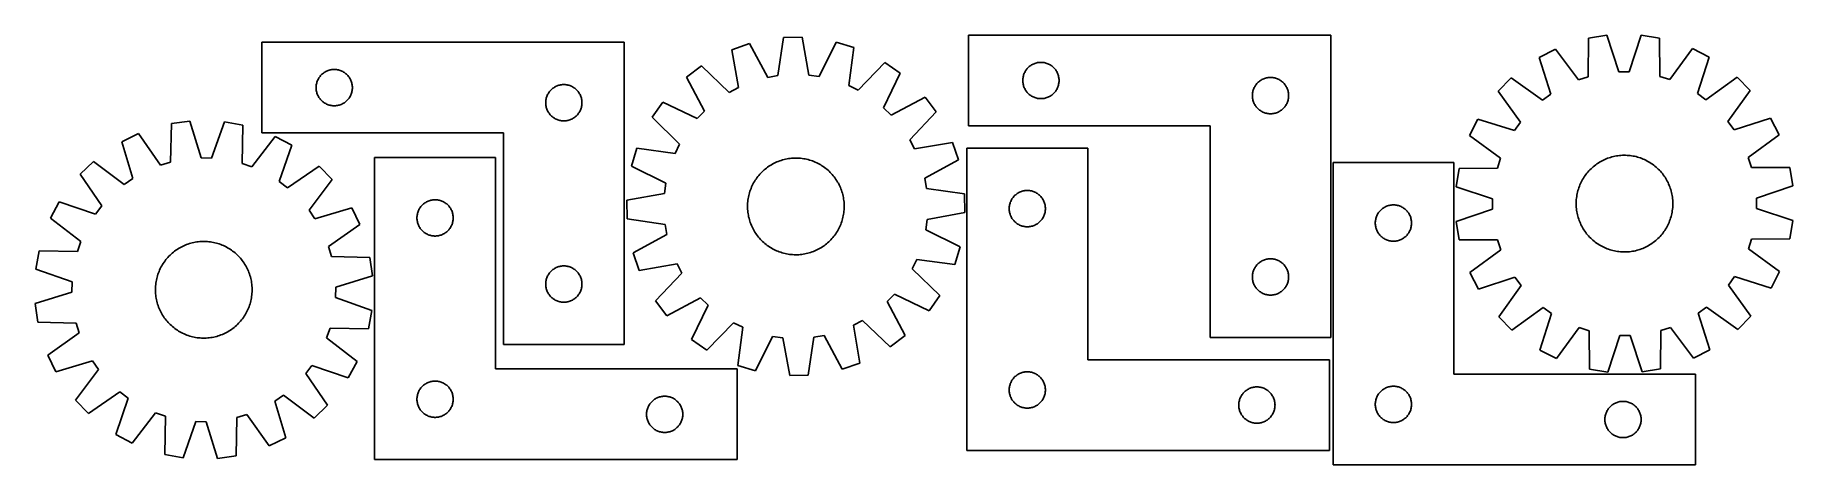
# Model space of a CAD drawing. Header units: millimetres. Extents: x 7 to 1461, y 7 to 362.
import ezdxf

# ---------------------------------------------------------------- set-up
doc = ezdxf.new("R2010")
doc.units = ezdxf.units.MM
doc.layers.add('CUT', color=7, linetype='CONTINUOUS', true_color=0x000000)

msp = doc.modelspace()

# ---------------------------------------------------------------- linework, layer by layer
at = {"layer": 'CUT'}
for p, q in [((494.372035, 356.189245), (194.372035, 356.189245)), ((194.372035, 356.189245), (194.372035, 281.189245)), ((494.372035, 106.189245), (494.372035, 356.189245)), ((597.996597, 355.061625), (583.454805, 350.035012)), ((583.454805, 350.035012), (588.835423, 318.729682)), ((613.097024, 327.11611), (597.996597, 355.061625)), ((626.095925, 360.050973), (621.539317, 328.615133)), ((641.479299, 360.337906), (626.095925, 360.050973)), ((647.20502, 329.093853), (641.479299, 360.337906)), ((669.745141, 356.399888), (655.697341, 327.910696)), ((684.464267, 351.919053), (669.745141, 356.399888)), ((680.254808, 320.434848), (684.464267, 351.919053)), ((1079.165431, 362.086217), (779.165431, 362.086217)), ((779.165431, 362.086217), (779.165431, 287.086217)), ((1079.165431, 112.086217), (1079.165431, 362.086217)), ((1265.131569, 350.619048), (1251.442375, 343.595053)), ((1284.016244, 325.078025), (1265.131569, 350.619048)), ((1292.248491, 359.515022), (1292.163378, 327.750773)), ((1307.438223, 361.965045), (1292.248491, 359.515022)), ((1317.506006, 331.838404), (1307.438223, 361.965045)), ((1335.976955, 362.046029), (1326.080315, 331.862735)), ((1351.180347, 359.682254), (1335.976955, 362.046029)), ((1351.445733, 327.919), (1351.180347, 359.682254)), ((1378.34732, 350.940322), (1359.607905, 325.292533)), ((1392.076158, 343.994132), (1378.34732, 350.940322)), ((558.272549, 336.60669), (545.995793, 327.332436)), ((581.269549, 314.695214), (558.272549, 336.60669)), ((710.129766, 339.43915), (687.96587, 316.685328)), ((722.743833, 330.629163), (710.129766, 339.43915)), ((827.898452, 334.488499), (828.423149, 335.05538)), ((828.423149, 335.05538), (828.976331, 335.594498)), ((828.976331, 335.594498), (829.556534, 336.104424)), ((829.556534, 336.104424), (830.162217, 336.583806)), ((830.162217, 336.583806), (830.791776, 337.031372)), ((830.791776, 337.031372), (831.443539, 337.445937)), ((831.443539, 337.445937), (832.11578, 337.826399)), ((832.11578, 337.826399), (832.806715, 338.171751)), ((832.806715, 338.171751), (833.514513, 338.481077)), ((833.514513, 338.481077), (834.237296, 338.753556)), ((834.237296, 338.753556), (834.973147, 338.988465)), ((834.973147, 338.988465), (835.720115, 339.185183)), ((835.720115, 339.185183), (836.47622, 339.343186)), ((836.47622, 339.343186), (837.239456, 339.462057)), ((837.239456, 339.462057), (838.007799, 339.54148)), ((838.007799, 339.54148), (838.779213, 339.581244)), ((838.779213, 339.581244), (839.55165, 339.581244)), ((839.55165, 339.581244), (840.323063, 339.54148)), ((840.323063, 339.54148), (841.091407, 339.462057)), ((841.091407, 339.462057), (841.854643, 339.343186)), ((841.854643, 339.343186), (842.610747, 339.185183)), ((842.610747, 339.185183), (843.357716, 338.988465)), ((843.357716, 338.988465), (844.093567, 338.753556)), ((844.093567, 338.753556), (844.81635, 338.481077)), ((844.81635, 338.481077), (845.524147, 338.171751)), ((845.524147, 338.171751), (846.215082, 337.826399)), ((846.215082, 337.826399), (846.887323, 337.445937)), ((846.887323, 337.445937), (847.539087, 337.031372)), ((847.539087, 337.031372), (848.168646, 336.583806)), ((848.168646, 336.583806), (848.774329, 336.104424)), ((848.774329, 336.104424), (849.354531, 335.594498)), ((849.354531, 335.594498), (849.907714, 335.05538)), ((849.907714, 335.05538), (850.43241, 334.488499)), ((1251.442375, 343.595053), (1261.17712, 313.359155)), ((1382.51317, 313.703473), (1392.076158, 343.994132)), ((239.391924, 319.461426), (239.451537, 320.23156)), ((239.451537, 320.23156), (239.550717, 320.997603)), ((239.550717, 320.997603), (239.6892, 321.757526)), ((239.6892, 321.757526), (239.866619, 322.509311)), ((239.866619, 322.509311), (240.082505, 323.250967)), ((240.082505, 323.250967), (240.336283, 323.980526)), ((240.336283, 323.980526), (240.627282, 324.696053)), ((240.627282, 324.696053), (240.954729, 325.395651)), ((240.954729, 325.395651), (241.317757, 326.077466)), ((241.317757, 326.077466), (241.715402, 326.739687)), ((241.715402, 326.739687), (242.14661, 327.380561)), ((242.14661, 327.380561), (242.610238, 327.998387)), ((242.610238, 327.998387), (243.105056, 328.591526)), ((243.105056, 328.591526), (243.629753, 329.158407)), ((243.629753, 329.158407), (244.182935, 329.697525)), ((244.182935, 329.697525), (244.763138, 330.207451)), ((244.763138, 330.207451), (245.368821, 330.686833)), ((245.368821, 330.686833), (245.99838, 331.1344)), ((245.99838, 331.1344), (246.650143, 331.548964)), ((246.650143, 331.548964), (247.322384, 331.929427)), ((247.322384, 331.929427), (248.013319, 332.274778)), ((248.013319, 332.274778), (248.721117, 332.584104)), ((248.721117, 332.584104), (249.4439, 332.856583)), ((249.4439, 332.856583), (250.179751, 333.091493)), ((250.179751, 333.091493), (250.926719, 333.28821)), ((250.926719, 333.28821), (251.682824, 333.446214)), ((251.682824, 333.446214), (252.44606, 333.565085)), ((252.44606, 333.565085), (253.214403, 333.644507)), ((253.214403, 333.644507), (253.985817, 333.684272)), ((253.985817, 333.684272), (254.758254, 333.684272)), ((254.758254, 333.684272), (255.529667, 333.644507)), ((255.529667, 333.644507), (256.298011, 333.565085)), ((256.298011, 333.565085), (257.061247, 333.446214)), ((257.061247, 333.446214), (257.817351, 333.28821)), ((257.817351, 333.28821), (258.56432, 333.091493)), ((258.56432, 333.091493), (259.300171, 332.856583)), ((259.300171, 332.856583), (260.022954, 332.584104)), ((260.022954, 332.584104), (260.730751, 332.274778)), ((260.730751, 332.274778), (261.421687, 331.929427)), ((261.421687, 331.929427), (262.093927, 331.548964)), ((262.093927, 331.548964), (262.745691, 331.1344)), ((262.745691, 331.1344), (263.37525, 330.686833)), ((263.37525, 330.686833), (263.980933, 330.207451)), ((263.980933, 330.207451), (264.561135, 329.697525)), ((264.561135, 329.697525), (265.114318, 329.158407)), ((265.114318, 329.158407), (265.639014, 328.591526)), ((265.639014, 328.591526), (266.133832, 327.998387)), ((266.133832, 327.998387), (266.59746, 327.380561)), ((266.59746, 327.380561), (267.028669, 326.739687)), ((267.028669, 326.739687), (267.426314, 326.077466)), ((267.426314, 326.077466), (267.789342, 325.395651)), ((267.789342, 325.395651), (268.116789, 324.696053)), ((268.116789, 324.696053), (268.407788, 323.980526)), ((268.407788, 323.980526), (268.661566, 323.250967)), ((268.661566, 323.250967), (268.877451, 322.509311)), ((268.877451, 322.509311), (269.054871, 321.757526)), ((269.054871, 321.757526), (269.193354, 320.997603)), ((269.193354, 320.997603), (269.292533, 320.23156)), ((269.292533, 320.23156), (269.352147, 319.461426)), ((438.013319, 319.774778), (438.721117, 320.084104)), ((438.721117, 320.084104), (439.4439, 320.356583)), ((439.4439, 320.356583), (440.179751, 320.591493)), ((440.179751, 320.591493), (440.926719, 320.78821)), ((440.926719, 320.78821), (441.682824, 320.946214)), ((441.682824, 320.946214), (442.44606, 321.065085)), ((442.44606, 321.065085), (443.214403, 321.144507)), ((443.214403, 321.144507), (443.985817, 321.184272)), ((443.985817, 321.184272), (444.758254, 321.184272)), ((444.758254, 321.184272), (445.529667, 321.144507)), ((445.529667, 321.144507), (446.298011, 321.065085)), ((446.298011, 321.065085), (447.061247, 320.946214)), ((447.061247, 320.946214), (447.817351, 320.78821)), ((447.817351, 320.78821), (448.56432, 320.591493)), ((448.56432, 320.591493), (449.300171, 320.356583)), ((449.300171, 320.356583), (450.022954, 320.084104)), ((450.022954, 320.084104), (450.730751, 319.774778)), ((545.995793, 327.332436), (560.786943, 299.222)), ((621.539317, 328.615133), (613.097024, 327.11611)), ((655.697341, 327.910696), (647.20502, 329.093853)), ((687.96587, 316.685328), (680.254808, 320.434848)), ((709.011245, 301.986698), (722.743833, 330.629163)), ((824.165431, 324.586217), (824.18532, 325.358399)), ((824.18532, 323.814036), (824.165431, 324.586217)), ((824.18532, 325.358399), (824.244933, 326.128532)), ((824.244933, 323.043902), (824.18532, 323.814036)), ((824.244933, 326.128532), (824.344113, 326.894576)), ((824.344113, 322.277859), (824.244933, 323.043902)), ((824.344113, 326.894576), (824.482596, 327.654498)), ((824.482596, 321.517936), (824.344113, 322.277859)), ((824.482596, 327.654498), (824.660015, 328.406284)), ((824.660015, 320.76615), (824.482596, 321.517936)), ((824.660015, 328.406284), (824.875901, 329.14794)), ((824.875901, 320.024495), (824.660015, 320.76615)), ((824.875901, 329.14794), (825.129679, 329.877499)), ((825.129679, 319.294936), (824.875901, 320.024495)), ((825.129679, 329.877499), (825.420678, 330.593026)), ((825.420678, 330.593026), (825.748125, 331.292624)), ((825.748125, 331.292624), (826.111153, 331.974438)), ((826.111153, 331.974438), (826.508798, 332.63666)), ((826.508798, 332.63666), (826.940006, 333.277534)), ((826.940006, 333.277534), (827.403634, 333.895359)), ((827.403634, 333.895359), (827.898452, 334.488499)), ((850.43241, 334.488499), (850.927228, 333.895359)), ((850.927228, 333.895359), (851.390856, 333.277534)), ((851.390856, 333.277534), (851.822065, 332.63666)), ((851.822065, 332.63666), (852.21971, 331.974438)), ((852.21971, 331.974438), (852.582738, 331.292624)), ((852.582738, 331.292624), (852.910185, 330.593026)), ((852.910185, 330.593026), (853.201184, 329.877499)), ((853.201184, 329.877499), (853.454962, 329.14794)), ((853.454962, 320.024495), (853.201184, 319.294936)), ((853.454962, 329.14794), (853.670847, 328.406284)), ((853.670847, 320.76615), (853.454962, 320.024495)), ((853.670847, 328.406284), (853.848267, 327.654498)), ((853.848267, 321.517936), (853.670847, 320.76615)), ((853.848267, 327.654498), (853.98675, 326.894576)), ((853.98675, 322.277859), (853.848267, 321.517936)), ((853.98675, 326.894576), (854.085929, 326.128532)), ((854.085929, 323.043902), (853.98675, 322.277859)), ((854.085929, 326.128532), (854.145543, 325.358399)), ((854.145543, 323.814036), (854.085929, 323.043902)), ((854.145543, 325.358399), (854.165431, 324.586217)), ((854.165431, 324.586217), (854.145543, 323.814036)), ((1016.111153, 319.474438), (1016.508798, 320.13666)), ((1016.508798, 320.13666), (1016.940006, 320.777534)), ((1016.940006, 320.777534), (1017.403634, 321.395359)), ((1017.403634, 321.395359), (1017.898452, 321.988499)), ((1017.898452, 321.988499), (1018.423149, 322.55538)), ((1018.423149, 322.55538), (1018.976331, 323.094498)), ((1018.976331, 323.094498), (1019.556534, 323.604424)), ((1019.556534, 323.604424), (1020.162217, 324.083806)), ((1020.162217, 324.083806), (1020.791776, 324.531372)), ((1020.791776, 324.531372), (1021.443539, 324.945937)), ((1021.443539, 324.945937), (1022.11578, 325.326399)), ((1022.11578, 325.326399), (1022.806715, 325.671751)), ((1022.806715, 325.671751), (1023.514513, 325.981077)), ((1023.514513, 325.981077), (1024.237296, 326.253556)), ((1024.237296, 326.253556), (1024.973147, 326.488465)), ((1024.973147, 326.488465), (1025.720115, 326.685183)), ((1025.720115, 326.685183), (1026.47622, 326.843186)), ((1026.47622, 326.843186), (1027.239456, 326.962057)), ((1027.239456, 326.962057), (1028.007799, 327.04148)), ((1028.007799, 327.04148), (1028.779213, 327.081244)), ((1028.779213, 327.081244), (1029.55165, 327.081244)), ((1029.55165, 327.081244), (1030.323063, 327.04148)), ((1030.323063, 327.04148), (1031.091407, 326.962057)), ((1031.091407, 326.962057), (1031.854643, 326.843186)), ((1031.854643, 326.843186), (1032.610747, 326.685183)), ((1032.610747, 326.685183), (1033.357716, 326.488465)), ((1033.357716, 326.488465), (1034.093567, 326.253556)), ((1034.093567, 326.253556), (1034.81635, 325.981077)), ((1034.81635, 325.981077), (1035.524147, 325.671751)), ((1035.524147, 325.671751), (1036.215082, 325.326399)), ((1036.215082, 325.326399), (1036.887323, 324.945937)), ((1036.887323, 324.945937), (1037.539087, 324.531372)), ((1037.539087, 324.531372), (1038.168646, 324.083806)), ((1038.168646, 324.083806), (1038.774329, 323.604424)), ((1038.774329, 323.604424), (1039.354531, 323.094498)), ((1039.354531, 323.094498), (1039.907714, 322.55538)), ((1039.907714, 322.55538), (1040.43241, 321.988499)), ((1040.43241, 321.988499), (1040.927228, 321.395359)), ((1040.927228, 321.395359), (1041.390856, 320.777534)), ((1041.390856, 320.777534), (1041.822065, 320.13666)), ((1041.822065, 320.13666), (1042.21971, 319.474438)), ((1228.401657, 326.754888), (1217.552993, 315.844479)), ((1254.25466, 308.299618), (1228.401657, 326.754888)), ((1292.163378, 327.750773), (1284.016244, 325.078025)), ((1326.080315, 331.862735), (1317.506006, 331.838404)), ((1359.607905, 325.292533), (1351.445733, 327.919)), ((1415.212079, 327.285003), (1389.464234, 308.683305)), ((1426.122489, 316.43634), (1415.212079, 327.285003)), ((239.372035, 318.689245), (239.391924, 319.461426)), ((239.391924, 317.917063), (239.372035, 318.689245)), ((239.451537, 317.14693), (239.391924, 317.917063)), ((239.550717, 316.380886), (239.451537, 317.14693)), ((239.6892, 315.620964), (239.550717, 316.380886)), ((239.866619, 314.869178), (239.6892, 315.620964)), ((240.082505, 314.127522), (239.866619, 314.869178)), ((240.336283, 313.397963), (240.082505, 314.127522)), ((240.627282, 312.682436), (240.336283, 313.397963)), ((240.954729, 311.982838), (240.627282, 312.682436)), ((241.317757, 311.301024), (240.954729, 311.982838)), ((241.715402, 310.638802), (241.317757, 311.301024)), ((242.14661, 309.997928), (241.715402, 310.638802)), ((242.610238, 309.380102), (242.14661, 309.997928)), ((243.105056, 308.786963), (242.610238, 309.380102)), ((243.629753, 308.220082), (243.105056, 308.786963)), ((244.182935, 307.680964), (243.629753, 308.220082)), ((244.763138, 307.171038), (244.182935, 307.680964)), ((245.368821, 306.691656), (244.763138, 307.171038)), ((245.99838, 306.244089), (245.368821, 306.691656)), ((246.650143, 305.829525), (245.99838, 306.244089)), ((247.322384, 305.449063), (246.650143, 305.829525)), ((262.093927, 305.829525), (261.421687, 305.449063)), ((262.745691, 306.244089), (262.093927, 305.829525)), ((263.37525, 306.691656), (262.745691, 306.244089)), ((263.980933, 307.171038), (263.37525, 306.691656)), ((264.561135, 307.680964), (263.980933, 307.171038)), ((265.114318, 308.220082), (264.561135, 307.680964)), ((265.639014, 308.786963), (265.114318, 308.220082)), ((266.133832, 309.380102), (265.639014, 308.786963)), ((266.59746, 309.997928), (266.133832, 309.380102)), ((267.028669, 310.638802), (266.59746, 309.997928)), ((267.426314, 311.301024), (267.028669, 310.638802)), ((267.789342, 311.982838), (267.426314, 311.301024)), ((268.116789, 312.682436), (267.789342, 311.982838)), ((268.407788, 313.397963), (268.116789, 312.682436)), ((268.661566, 314.127522), (268.407788, 313.397963)), ((268.877451, 314.869178), (268.661566, 314.127522)), ((269.054871, 315.620964), (268.877451, 314.869178)), ((269.193354, 316.380886), (269.054871, 315.620964)), ((269.292533, 317.14693), (269.193354, 316.380886)), ((269.352147, 317.917063), (269.292533, 317.14693)), ((269.352147, 319.461426), (269.372035, 318.689245)), ((269.372035, 318.689245), (269.352147, 317.917063)), ((429.372035, 306.189245), (429.391924, 306.961426)), ((429.391924, 305.417063), (429.372035, 306.189245)), ((429.391924, 306.961426), (429.451537, 307.73156)), ((429.451537, 307.73156), (429.550717, 308.497603)), ((429.550717, 308.497603), (429.6892, 309.257526)), ((429.6892, 309.257526), (429.866619, 310.009311)), ((429.866619, 310.009311), (430.082505, 310.750967)), ((430.082505, 310.750967), (430.336283, 311.480526)), ((430.336283, 311.480526), (430.627282, 312.196053)), ((430.627282, 312.196053), (430.954729, 312.895651)), ((430.954729, 312.895651), (431.317757, 313.577466)), ((431.317757, 313.577466), (431.715402, 314.239687)), ((431.715402, 314.239687), (432.14661, 314.880561)), ((432.14661, 314.880561), (432.610238, 315.498387)), ((432.610238, 315.498387), (433.105056, 316.091526)), ((433.105056, 316.091526), (433.629753, 316.658407)), ((433.629753, 316.658407), (434.182935, 317.197525)), ((434.182935, 317.197525), (434.763138, 317.707451)), ((434.763138, 317.707451), (435.368821, 318.186833)), ((435.368821, 318.186833), (435.99838, 318.6344)), ((435.99838, 318.6344), (436.650143, 319.048964)), ((436.650143, 319.048964), (437.322384, 319.429427)), ((437.322384, 319.429427), (438.013319, 319.774778)), ((450.730751, 319.774778), (451.421687, 319.429427)), ((451.421687, 319.429427), (452.093927, 319.048964)), ((452.093927, 319.048964), (452.745691, 318.6344)), ((452.745691, 318.6344), (453.37525, 318.186833)), ((453.37525, 318.186833), (453.980933, 317.707451)), ((453.980933, 317.707451), (454.561135, 317.197525)), ((454.561135, 317.197525), (455.114318, 316.658407)), ((455.114318, 316.658407), (455.639014, 316.091526)), ((455.639014, 316.091526), (456.133832, 315.498387)), ((456.133832, 315.498387), (456.59746, 314.880561)), ((456.59746, 314.880561), (457.028669, 314.239687)), ((457.028669, 314.239687), (457.426314, 313.577466)), ((457.426314, 313.577466), (457.789342, 312.895651)), ((457.789342, 312.895651), (458.116789, 312.196053)), ((458.116789, 312.196053), (458.407788, 311.480526)), ((458.407788, 311.480526), (458.661566, 310.750967)), ((458.661566, 310.750967), (458.877451, 310.009311)), ((458.877451, 310.009311), (459.054871, 309.257526)), ((459.054871, 309.257526), (459.193354, 308.497603)), ((459.193354, 308.497603), (459.292533, 307.73156)), ((459.292533, 307.73156), (459.352147, 306.961426)), ((459.352147, 306.961426), (459.372035, 306.189245)), ((459.372035, 306.189245), (459.352147, 305.417063)), ((526.195624, 306.779598), (517.385637, 294.165531)), ((554.838089, 293.04701), (526.195624, 306.779598)), ((588.835423, 318.729682), (581.269549, 314.695214)), ((743.296671, 310.828994), (715.186235, 296.037844)), ((752.570925, 298.552238), (743.296671, 310.828994)), ((825.420678, 318.579409), (825.129679, 319.294936)), ((825.748125, 317.87981), (825.420678, 318.579409)), ((826.111153, 317.197996), (825.748125, 317.87981)), ((826.508798, 316.535774), (826.111153, 317.197996)), ((826.940006, 315.894901), (826.508798, 316.535774)), ((827.403634, 315.277075), (826.940006, 315.894901)), ((827.898452, 314.683935), (827.403634, 315.277075)), ((828.423149, 314.117055), (827.898452, 314.683935)), ((828.976331, 313.577937), (828.423149, 314.117055)), ((829.556534, 313.068011), (828.976331, 313.577937)), ((830.162217, 312.588629), (829.556534, 313.068011)), ((830.791776, 312.141062), (830.162217, 312.588629)), ((831.443539, 311.726498), (830.791776, 312.141062)), ((832.11578, 311.346035), (831.443539, 311.726498)), ((832.806715, 311.000683), (832.11578, 311.346035)), ((833.514513, 310.691358), (832.806715, 311.000683)), ((834.237296, 310.418879), (833.514513, 310.691358)), ((834.973147, 310.183969), (834.237296, 310.418879)), ((835.720115, 309.987252), (834.973147, 310.183969)), ((836.47622, 309.829248), (835.720115, 309.987252)), ((837.239456, 309.710377), (836.47622, 309.829248)), ((838.007799, 309.630954), (837.239456, 309.710377)), ((838.779213, 309.59119), (838.007799, 309.630954)), ((839.55165, 309.59119), (838.779213, 309.59119)), ((840.323063, 309.630954), (839.55165, 309.59119)), ((841.091407, 309.710377), (840.323063, 309.630954)), ((841.854643, 309.829248), (841.091407, 309.710377)), ((842.610747, 309.987252), (841.854643, 309.829248)), ((843.357716, 310.183969), (842.610747, 309.987252)), ((844.093567, 310.418879), (843.357716, 310.183969)), ((844.81635, 310.691358), (844.093567, 310.418879)), ((845.524147, 311.000683), (844.81635, 310.691358)), ((846.215082, 311.346035), (845.524147, 311.000683)), ((846.887323, 311.726498), (846.215082, 311.346035)), ((847.539087, 312.141062), (846.887323, 311.726498)), ((848.168646, 312.588629), (847.539087, 312.141062)), ((848.774329, 313.068011), (848.168646, 312.588629)), ((849.354531, 313.577937), (848.774329, 313.068011)), ((849.907714, 314.117055), (849.354531, 313.577937)), ((850.43241, 314.683935), (849.907714, 314.117055)), ((850.927228, 315.277075), (850.43241, 314.683935)), ((851.390856, 315.894901), (850.927228, 315.277075)), ((851.822065, 316.535774), (851.390856, 315.894901)), ((852.21971, 317.197996), (851.822065, 316.535774)), ((852.582738, 317.87981), (852.21971, 317.197996)), ((852.910185, 318.579409), (852.582738, 317.87981)), ((853.201184, 319.294936), (852.910185, 318.579409)), ((1014.165431, 312.086217), (1014.18532, 312.858399)), ((1014.18532, 311.314036), (1014.165431, 312.086217)), ((1014.18532, 312.858399), (1014.244933, 313.628532)), ((1014.244933, 310.543902), (1014.18532, 311.314036)), ((1014.244933, 313.628532), (1014.344113, 314.394576)), ((1014.344113, 309.777859), (1014.244933, 310.543902)), ((1014.344113, 314.394576), (1014.482596, 315.154498)), ((1014.482596, 309.017936), (1014.344113, 309.777859)), ((1014.482596, 315.154498), (1014.660015, 315.906284)), ((1014.660015, 308.26615), (1014.482596, 309.017936)), ((1014.660015, 315.906284), (1014.875901, 316.64794)), ((1014.875901, 307.524495), (1014.660015, 308.26615)), ((1014.875901, 316.64794), (1015.129679, 317.377499)), ((1015.129679, 306.794936), (1014.875901, 307.524495)), ((1015.129679, 317.377499), (1015.420678, 318.093026)), ((1015.420678, 306.079409), (1015.129679, 306.794936)), ((1015.420678, 318.093026), (1015.748125, 318.792624)), ((1015.748125, 305.37981), (1015.420678, 306.079409)), ((1015.748125, 318.792624), (1016.111153, 319.474438)), ((1042.21971, 319.474438), (1042.582738, 318.792624)), ((1042.582738, 318.792624), (1042.910185, 318.093026)), ((1042.910185, 306.079409), (1042.582738, 305.37981)), ((1042.910185, 318.093026), (1043.201184, 317.377499)), ((1043.201184, 306.794936), (1042.910185, 306.079409)), ((1043.201184, 317.377499), (1043.454962, 316.64794)), ((1043.454962, 307.524495), (1043.201184, 306.794936)), ((1043.454962, 316.64794), (1043.670847, 315.906284)), ((1043.670847, 308.26615), (1043.454962, 307.524495)), ((1043.670847, 315.906284), (1043.848267, 315.154498)), ((1043.848267, 309.017936), (1043.670847, 308.26615)), ((1043.848267, 315.154498), (1043.98675, 314.394576)), ((1043.98675, 309.777859), (1043.848267, 309.017936)), ((1043.98675, 314.394576), (1044.085929, 313.628532)), ((1044.085929, 310.543902), (1043.98675, 309.777859)), ((1044.085929, 313.628532), (1044.145543, 312.858399)), ((1044.145543, 311.314036), (1044.085929, 310.543902)), ((1044.145543, 312.858399), (1044.165431, 312.086217)), ((1044.165431, 312.086217), (1044.145543, 311.314036)), ((1217.552993, 315.844479), (1236.154692, 290.096633)), ((1261.17712, 313.359155), (1254.25466, 308.299618)), ((1389.464234, 308.683305), (1382.51317, 313.703473)), ((1407.667219, 290.583337), (1426.122489, 316.43634)), ((134.970919, 291.001709), (119.728494, 288.904326)), ((144.337895, 260.649864), (134.970919, 291.001709)), ((248.013319, 305.103711), (247.322384, 305.449063)), ((248.721117, 304.794385), (248.013319, 305.103711)), ((249.4439, 304.521906), (248.721117, 304.794385)), ((250.179751, 304.286996), (249.4439, 304.521906)), ((250.926719, 304.090279), (250.179751, 304.286996)), ((251.682824, 303.932275), (250.926719, 304.090279)), ((252.44606, 303.813404), (251.682824, 303.932275)), ((253.214403, 303.733982), (252.44606, 303.813404)), ((253.985817, 303.694218), (253.214403, 303.733982)), ((254.758254, 303.694218), (253.985817, 303.694218)), ((255.529667, 303.733982), (254.758254, 303.694218)), ((256.298011, 303.813404), (255.529667, 303.733982)), ((257.061247, 303.932275), (256.298011, 303.813404)), ((257.817351, 304.090279), (257.061247, 303.932275)), ((258.56432, 304.286996), (257.817351, 304.090279)), ((259.300171, 304.521906), (258.56432, 304.286996)), ((260.022954, 304.794385), (259.300171, 304.521906)), ((260.730751, 305.103711), (260.022954, 304.794385)), ((261.421687, 305.449063), (260.730751, 305.103711)), ((429.451537, 304.64693), (429.391924, 305.417063)), ((429.550717, 303.880886), (429.451537, 304.64693)), ((429.6892, 303.120964), (429.550717, 303.880886)), ((429.866619, 302.369178), (429.6892, 303.120964)), ((430.082505, 301.627522), (429.866619, 302.369178)), ((430.336283, 300.897963), (430.082505, 301.627522)), ((430.627282, 300.182436), (430.336283, 300.897963)), ((430.954729, 299.482838), (430.627282, 300.182436)), ((431.317757, 298.801024), (430.954729, 299.482838)), ((431.715402, 298.138802), (431.317757, 298.801024)), ((432.14661, 297.497928), (431.715402, 298.138802)), ((432.610238, 296.880102), (432.14661, 297.497928)), ((433.105056, 296.286963), (432.610238, 296.880102)), ((433.629753, 295.720082), (433.105056, 296.286963)), ((434.182935, 295.180964), (433.629753, 295.720082)), ((434.763138, 294.671038), (434.182935, 295.180964)), ((435.368821, 294.191656), (434.763138, 294.671038)), ((435.99838, 293.744089), (435.368821, 294.191656)), ((436.650143, 293.329525), (435.99838, 293.744089)), ((437.322384, 292.949063), (436.650143, 293.329525)), ((438.013319, 292.603711), (437.322384, 292.949063)), ((438.721117, 292.294385), (438.013319, 292.603711)), ((439.4439, 292.021906), (438.721117, 292.294385)), ((440.179751, 291.786996), (439.4439, 292.021906)), ((440.926719, 291.590279), (440.179751, 291.786996)), ((441.682824, 291.432275), (440.926719, 291.590279)), ((442.44606, 291.313404), (441.682824, 291.432275)), ((443.214403, 291.233982), (442.44606, 291.313404)), ((443.985817, 291.194218), (443.214403, 291.233982)), ((444.758254, 291.194218), (443.985817, 291.194218)), ((445.529667, 291.233982), (444.758254, 291.194218)), ((446.298011, 291.313404), (445.529667, 291.233982)), ((447.061247, 291.432275), (446.298011, 291.313404)), ((447.817351, 291.590279), (447.061247, 291.432275)), ((448.56432, 291.786996), (447.817351, 291.590279)), ((449.300171, 292.021906), (448.56432, 291.786996)), ((450.022954, 292.294385), (449.300171, 292.021906)), ((450.730751, 292.603711), (450.022954, 292.294385)), ((451.421687, 292.949063), (450.730751, 292.603711)), ((452.093927, 293.329525), (451.421687, 292.949063)), ((452.745691, 293.744089), (452.093927, 293.329525)), ((453.37525, 294.191656), (452.745691, 293.744089)), ((453.980933, 294.671038), (453.37525, 294.191656)), ((454.561135, 295.180964), (453.980933, 294.671038)), ((455.114318, 295.720082), (454.561135, 295.180964)), ((455.639014, 296.286963), (455.114318, 295.720082)), ((456.133832, 296.880102), (455.639014, 296.286963)), ((456.59746, 297.497928), (456.133832, 296.880102)), ((457.028669, 298.138802), (456.59746, 297.497928)), ((457.426314, 298.801024), (457.028669, 298.138802)), ((457.789342, 299.482838), (457.426314, 298.801024)), ((458.116789, 300.182436), (457.789342, 299.482838)), ((458.407788, 300.897963), (458.116789, 300.182436)), ((458.661566, 301.627522), (458.407788, 300.897963)), ((458.877451, 302.369178), (458.661566, 301.627522)), ((459.054871, 303.120964), (458.877451, 302.369178)), ((459.193354, 303.880886), (459.054871, 303.120964)), ((459.292533, 304.64693), (459.193354, 303.880886)), ((459.352147, 305.417063), (459.292533, 304.64693)), ((517.385637, 294.165531), (540.139459, 272.001635)), ((560.786943, 299.222), (554.838089, 293.04701)), ((715.186235, 296.037844), (709.011245, 301.986698)), ((730.659449, 275.555238), (752.570925, 298.552238)), ((1016.111153, 304.697996), (1015.748125, 305.37981)), ((1016.508798, 304.035774), (1016.111153, 304.697996)), ((1016.940006, 303.394901), (1016.508798, 304.035774)), ((1017.403634, 302.777075), (1016.940006, 303.394901)), ((1017.898452, 302.183935), (1017.403634, 302.777075)), ((1018.423149, 301.617055), (1017.898452, 302.183935)), ((1018.976331, 301.077937), (1018.423149, 301.617055)), ((1019.556534, 300.568011), (1018.976331, 301.077937)), ((1020.162217, 300.088629), (1019.556534, 300.568011)), ((1020.791776, 299.641062), (1020.162217, 300.088629)), ((1021.443539, 299.226498), (1020.791776, 299.641062)), ((1022.11578, 298.846035), (1021.443539, 299.226498)), ((1022.806715, 298.500683), (1022.11578, 298.846035)), ((1023.514513, 298.191358), (1022.806715, 298.500683)), ((1024.237296, 297.918879), (1023.514513, 298.191358)), ((1024.973147, 297.683969), (1024.237296, 297.918879)), ((1025.720115, 297.487252), (1024.973147, 297.683969)), ((1026.47622, 297.329248), (1025.720115, 297.487252)), ((1027.239456, 297.210377), (1026.47622, 297.329248)), ((1028.007799, 297.130954), (1027.239456, 297.210377)), ((1028.779213, 297.09119), (1028.007799, 297.130954)), ((1029.55165, 297.09119), (1028.779213, 297.09119)), ((1030.323063, 297.130954), (1029.55165, 297.09119)), ((1031.091407, 297.210377), (1030.323063, 297.130954)), ((1031.854643, 297.329248), (1031.091407, 297.210377)), ((1032.610747, 297.487252), (1031.854643, 297.329248)), ((1033.357716, 297.683969), (1032.610747, 297.487252)), ((1034.093567, 297.918879), (1033.357716, 297.683969)), ((1034.81635, 298.191358), (1034.093567, 297.918879)), ((1035.524147, 298.500683), (1034.81635, 298.191358)), ((1036.215082, 298.846035), (1035.524147, 298.500683)), ((1036.887323, 299.226498), (1036.215082, 298.846035)), ((1037.539087, 299.641062), (1036.887323, 299.226498)), ((1038.168646, 300.088629), (1037.539087, 299.641062)), ((1038.774329, 300.568011), (1038.168646, 300.088629)), ((1039.354531, 301.077937), (1038.774329, 300.568011)), ((1039.907714, 301.617055), (1039.354531, 301.077937)), ((1040.43241, 302.183935), (1039.907714, 301.617055)), ((1040.927228, 302.777075), (1040.43241, 302.183935)), ((1041.390856, 303.394901), (1040.927228, 302.777075)), ((1041.822065, 304.035774), (1041.390856, 303.394901)), ((1042.21971, 304.697996), (1041.822065, 304.035774)), ((1042.582738, 305.37981), (1042.21971, 304.697996)), ((1200.843865, 292.708557), (1193.897675, 278.979719)), ((1231.134524, 283.145569), (1200.843865, 292.708557)), ((1442.962654, 293.395622), (1412.726756, 283.660877)), ((1449.986648, 279.706427), (1442.962654, 293.395622)), ((92.412713, 280.639102), (78.564432, 273.934204)), ((110.700472, 254.667337), (92.412713, 280.639102)), ((119.728494, 288.904326), (118.907352, 257.150579)), ((163.503866, 290.421363), (152.910465, 260.475502)), ((178.648401, 287.705925), (163.503866, 290.421363)), ((178.177687, 255.94505), (178.648401, 287.705925)), ((205.605508, 278.336818), (186.276806, 253.130152)), ((194.372035, 281.189245), (394.372035, 281.189245)), ((219.1697, 271.074364), (205.605508, 278.336818)), ((394.372035, 281.189245), (394.372035, 106.189245)), ((779.165431, 287.086217), (979.165431, 287.086217)), ((979.165431, 287.086217), (979.165431, 112.086217)), ((1193.897675, 278.979719), (1219.545463, 260.240304)), ((1236.154692, 290.096633), (1231.134524, 283.145569)), ((1412.726756, 283.660877), (1407.667219, 290.583337)), ((1424.445626, 260.821753), (1449.986648, 279.706427)), ((78.564432, 273.934204), (87.595927, 243.480849)), ((208.907375, 241.013435), (219.1697, 271.074364)), ((504.905734, 268.500032), (500.424899, 253.780907)), ((536.38994, 264.290573), (504.905734, 268.500032)), ((540.139459, 272.001635), (536.38994, 264.290573)), ((734.693917, 267.989365), (730.659449, 275.555238)), ((765.999247, 273.369982), (734.693917, 267.989365)), ((771.02586, 258.828191), (765.999247, 273.369982)), ((877.894685, 268.597442), (777.894685, 268.597442)), ((777.894685, 268.597442), (777.894685, 18.597442)), ((877.894685, 93.597442), (877.894685, 268.597442)), ((1312.960208, 261.676346), (1314.18789, 261.944307)), ((1314.18789, 261.944307), (1315.423383, 262.173573)), ((1315.423383, 262.173573), (1316.665469, 262.363918)), ((1316.665469, 262.363918), (1317.91292, 262.515154)), ((1317.91292, 262.515154), (1319.164506, 262.627132)), ((1319.164506, 262.627132), (1320.418992, 262.699742)), ((1320.418992, 262.699742), (1321.675139, 262.732912)), ((1321.675139, 262.732912), (1322.931709, 262.726608)), ((1322.931709, 262.726608), (1324.18746, 262.680838)), ((1324.18746, 262.680838), (1325.441155, 262.595647)), ((1325.441155, 262.595647), (1326.691554, 262.471118)), ((1326.691554, 262.471118), (1327.937425, 262.307374)), ((1327.937425, 262.307374), (1329.177538, 262.104578)), ((1329.177538, 262.104578), (1330.41067, 261.862928)), ((1330.41067, 261.862928), (1331.635602, 261.582665)), ((55.139675, 257.632469), (44.041105, 246.976377)), ((80.558084, 238.58308), (55.139675, 257.632469)), ((118.907352, 257.150579), (110.700472, 254.667337)), ((152.910465, 260.475502), (144.337895, 260.649864)), ((186.276806, 253.130152), (178.177687, 255.94505)), ((241.91222, 253.833609), (215.740244, 235.833543)), ((252.568312, 242.735039), (241.91222, 253.833609)), ((387.829194, 260.93753), (287.829194, 260.93753)), ((287.829194, 260.93753), (287.829194, 10.93753)), ((387.829194, 85.93753), (387.829194, 260.93753)), ((500.424899, 253.780907), (528.914091, 239.733106)), ((606.520364, 247.029812), (607.370616, 247.955057)), ((607.370616, 247.955057), (608.249512, 248.853137)), ((608.249512, 248.853137), (609.156184, 249.723168)), ((609.156184, 249.723168), (610.089736, 250.56429)), ((610.089736, 250.56429), (611.049248, 251.375674)), ((611.049248, 251.375674), (612.033773, 252.156518)), ((612.033773, 252.156518), (613.042339, 252.906053)), ((613.042339, 252.906053), (614.073951, 253.623537)), ((614.073951, 253.623537), (615.12759, 254.308264)), ((615.12759, 254.308264), (616.202217, 254.959558)), ((616.202217, 254.959558), (617.296772, 255.576775)), ((617.296772, 255.576775), (618.410174, 256.159306)), ((618.410174, 256.159306), (619.541324, 256.706578)), ((619.541324, 256.706578), (620.689106, 257.218049)), ((620.689106, 257.218049), (621.852388, 257.693215)), ((621.852388, 257.693215), (623.03002, 258.131608)), ((623.03002, 258.131608), (624.220842, 258.532793)), ((624.220842, 258.532793), (625.423678, 258.896376)), ((625.423678, 258.896376), (626.637341, 259.221997)), ((626.637341, 259.221997), (627.860633, 259.509336)), ((627.860633, 259.509336), (629.092347, 259.758109)), ((629.092347, 259.758109), (630.331267, 259.968069)), ((630.331267, 259.968069), (631.576171, 260.139011)), ((631.576171, 260.139011), (632.82583, 260.270765)), ((632.82583, 260.270765), (634.079011, 260.363201)), ((634.079011, 260.363201), (635.334477, 260.416228)), ((635.334477, 260.416228), (636.590989, 260.429794)), ((636.590989, 260.429794), (637.847308, 260.403885)), ((637.847308, 260.403885), (639.102192, 260.338527)), ((639.102192, 260.338527), (640.354405, 260.233784)), ((640.354405, 260.233784), (641.602709, 260.08976)), ((641.602709, 260.08976), (642.845874, 259.906597)), ((642.845874, 259.906597), (644.082671, 259.684476)), ((644.082671, 259.684476), (645.311882, 259.423615)), ((645.311882, 259.423615), (646.532292, 259.124273)), ((646.532292, 259.124273), (647.742698, 258.786744)), ((647.742698, 258.786744), (648.941904, 258.411363)), ((648.941904, 258.411363), (650.128727, 257.998498)), ((650.128727, 257.998498), (651.301997, 257.548558)), ((651.301997, 257.548558), (652.460554, 257.061987)), ((652.460554, 257.061987), (653.603256, 256.539265)), ((653.603256, 256.539265), (654.728975, 255.980908)), ((654.728975, 255.980908), (655.836601, 255.387466)), ((655.836601, 255.387466), (656.925039, 254.759526)), ((656.925039, 254.759526), (657.993216, 254.097707)), ((657.993216, 254.097707), (659.040078, 253.402663)), ((659.040078, 253.402663), (660.064592, 252.675078)), ((660.064592, 252.675078), (661.065746, 251.915672)), ((661.065746, 251.915672), (662.042552, 251.125194)), ((662.042552, 251.125194), (662.994047, 250.304424)), ((662.994047, 250.304424), (663.919292, 249.454171)), ((663.919292, 249.454171), (664.817372, 248.575275)), ((664.817372, 248.575275), (665.687403, 247.668604)), ((665.687403, 247.668604), (666.528525, 246.735051)), ((743.080345, 243.727763), (771.02586, 258.828191)), ((1180.877961, 256.662383), (1080.877961, 256.662383)), ((1080.877961, 256.662383), (1080.877961, 6.662383)), ((1180.877961, 81.662383), (1180.877961, 256.662383)), ((1185.155743, 251.812746), (1182.791967, 236.609355)), ((1216.918997, 252.078133), (1185.155743, 251.812746)), ((1219.545463, 260.240304), (1216.918997, 252.078133)), ((1290.236289, 246.912162), (1291.01143, 247.901183)), ((1291.01143, 247.901183), (1291.817255, 248.865369)), ((1291.817255, 248.865369), (1292.652967, 249.803767)), ((1292.652967, 249.803767), (1293.517743, 250.715452)), ((1293.517743, 250.715452), (1294.410729, 251.599523)), ((1294.410729, 251.599523), (1295.331044, 252.455109)), ((1295.331044, 252.455109), (1296.277779, 253.281366)), ((1296.277779, 253.281366), (1297.250001, 254.077476)), ((1297.250001, 254.077476), (1298.246749, 254.842656)), ((1298.246749, 254.842656), (1299.26704, 255.57615)), ((1299.26704, 255.57615), (1300.309867, 256.277233)), ((1300.309867, 256.277233), (1301.374201, 256.945215)), ((1301.374201, 256.945215), (1302.458992, 257.579435)), ((1302.458992, 257.579435), (1303.563169, 258.179268)), ((1303.563169, 258.179268), (1304.685643, 258.744123)), ((1304.685643, 258.744123), (1305.825305, 259.273441)), ((1305.825305, 259.273441), (1306.98103, 259.7667)), ((1306.98103, 259.7667), (1308.15168, 260.223413)), ((1308.15168, 260.223413), (1309.336097, 260.64313)), ((1309.336097, 260.64313), (1310.533114, 261.025437)), ((1310.533114, 261.025437), (1311.741548, 261.369955)), ((1311.741548, 261.369955), (1312.960208, 261.676346)), ((1331.635602, 261.582665), (1332.851126, 261.264063)), ((1332.851126, 261.264063), (1334.056044, 260.907438)), ((1334.056044, 260.907438), (1335.249165, 260.513142)), ((1335.249165, 260.513142), (1336.429311, 260.081564)), ((1336.429311, 260.081564), (1337.59532, 259.613129)), ((1337.59532, 259.613129), (1338.746039, 259.1083)), ((1338.746039, 259.1083), (1339.880333, 258.567575)), ((1339.880333, 258.567575), (1340.997083, 257.991488)), ((1340.997083, 257.991488), (1342.095187, 257.380608)), ((1342.095187, 257.380608), (1343.173561, 256.735536)), ((1343.173561, 256.735536), (1344.23114, 256.05691)), ((1344.23114, 256.05691), (1345.266881, 255.3454)), ((1345.266881, 255.3454), (1346.279762, 254.601707)), ((1346.279762, 254.601707), (1347.268784, 253.826566)), ((1347.268784, 253.826566), (1348.232969, 253.020742)), ((1348.232969, 253.020742), (1349.171368, 252.185029)), ((1349.171368, 252.185029), (1350.083052, 251.320253)), ((1350.083052, 251.320253), (1350.967124, 250.427267)), ((1350.967124, 250.427267), (1351.82271, 249.506953)), ((1351.82271, 249.506953), (1352.648966, 248.560217)), ((1352.648966, 248.560217), (1353.445077, 247.587996)), ((1353.445077, 247.587996), (1354.210257, 246.591248)), ((1427.118374, 252.674619), (1424.445626, 260.821753)), ((1458.882623, 252.589505), (1427.118374, 252.674619)), ((1461.332645, 237.399774), (1458.882623, 252.589505)), ((44.041105, 246.976377), (62.041171, 220.804401)), ((87.595927, 243.480849), (80.558084, 238.58308)), ((215.740244, 235.833543), (208.907375, 241.013435)), ((233.518923, 217.316629), (252.568312, 242.735039)), ((528.914091, 239.733106), (527.730934, 231.240785)), ((598.038043, 231.778463), (598.413425, 232.977669)), ((598.413425, 232.977669), (598.826289, 234.164492)), ((598.826289, 234.164492), (599.276229, 235.337762)), ((599.276229, 235.337762), (599.7628, 236.496319)), ((599.7628, 236.496319), (600.285522, 237.639021)), ((600.285522, 237.639021), (600.843879, 238.764741)), ((600.843879, 238.764741), (601.437321, 239.872366)), ((601.437321, 239.872366), (602.065261, 240.960804)), ((602.065261, 240.960804), (602.72708, 242.028982)), ((602.72708, 242.028982), (603.422124, 243.075843)), ((603.422124, 243.075843), (604.149709, 244.100357)), ((604.149709, 244.100357), (604.909115, 245.101511)), ((604.909115, 245.101511), (605.699593, 246.078317)), ((605.699593, 246.078317), (606.520364, 247.029812)), ((666.528525, 246.735051), (667.339909, 245.775539)), ((667.339909, 245.775539), (668.120753, 244.791014)), ((668.120753, 244.791014), (668.870288, 243.782448)), ((668.870288, 243.782448), (669.587772, 242.750837)), ((669.587772, 242.750837), (670.272499, 241.697197)), ((670.272499, 241.697197), (670.923792, 240.62257)), ((670.923792, 240.62257), (671.54101, 239.528015)), ((671.54101, 239.528015), (672.123541, 238.414614)), ((672.123541, 238.414614), (672.670813, 237.283463)), ((672.670813, 237.283463), (673.182284, 236.135681)), ((673.182284, 236.135681), (673.65745, 234.9724)), ((673.65745, 234.9724), (674.095842, 233.794767)), ((674.095842, 233.794767), (674.497028, 232.603945)), ((744.579368, 235.28547), (743.080345, 243.727763)), ((776.015208, 230.728863), (744.579368, 235.28547)), ((822.243766, 232.492301), (822.966549, 232.76478)), ((822.966549, 232.76478), (823.7024, 232.99969)), ((823.7024, 232.99969), (824.449368, 233.196407)), ((824.449368, 233.196407), (825.205473, 233.354411)), ((825.205473, 233.354411), (825.968709, 233.473282)), ((825.968709, 233.473282), (826.737053, 233.552705)), ((826.737053, 233.552705), (827.508466, 233.592469)), ((827.508466, 233.592469), (828.280903, 233.592469)), ((828.280903, 233.592469), (829.052316, 233.552705)), ((829.052316, 233.552705), (829.82066, 233.473282)), ((829.82066, 233.473282), (830.583896, 233.354411)), ((830.583896, 233.354411), (831.340001, 233.196407)), ((831.340001, 233.196407), (832.086969, 232.99969)), ((832.086969, 232.99969), (832.82282, 232.76478)), ((832.82282, 232.76478), (833.545603, 232.492301)), ((1182.791967, 236.609355), (1212.975262, 226.712714)), ((1283.255332, 232.268001), (1283.573934, 233.483526)), ((1283.573934, 233.483526), (1283.930558, 234.688443)), ((1283.930558, 234.688443), (1284.324855, 235.881564)), ((1284.324855, 235.881564), (1284.756433, 237.061711)), ((1284.756433, 237.061711), (1285.224868, 238.227719)), ((1285.224868, 238.227719), (1285.729697, 239.378438)), ((1285.729697, 239.378438), (1286.270421, 240.512733)), ((1286.270421, 240.512733), (1286.846508, 241.629483)), ((1286.846508, 241.629483), (1287.457389, 242.727586)), ((1287.457389, 242.727586), (1288.102461, 243.80596)), ((1288.102461, 243.80596), (1288.781086, 244.863539)), ((1288.781086, 244.863539), (1289.492597, 245.89928)), ((1289.492597, 245.89928), (1290.236289, 246.912162)), ((1354.210257, 246.591248), (1354.943751, 245.570957)), ((1354.943751, 245.570957), (1355.644834, 244.52813)), ((1355.644834, 244.52813), (1356.312816, 243.463795)), ((1356.312816, 243.463795), (1356.947036, 242.379004)), ((1356.947036, 242.379004), (1357.546869, 241.274827)), ((1357.546869, 241.274827), (1358.111724, 240.152354)), ((1358.111724, 240.152354), (1358.641041, 239.012692)), ((1358.641041, 239.012692), (1359.134301, 237.856966)), ((1359.134301, 237.856966), (1359.591014, 236.686317)), ((1359.591014, 236.686317), (1360.010731, 235.5019)), ((1360.010731, 235.5019), (1360.393038, 234.304883)), ((1360.393038, 234.304883), (1360.737556, 233.096449)), ((1360.737556, 233.096449), (1361.043947, 231.877789)), ((1431.206004, 227.331991), (1461.332645, 237.399774)), ((26.80035, 224.233858), (19.537896, 210.669666)), ((56.861279, 213.971533), (26.80035, 224.233858)), ((62.041171, 220.804401), (56.861279, 213.971533)), ((268.870047, 219.310282), (238.416692, 210.278787)), ((275.574945, 205.462001), (268.870047, 219.310282)), ((324.411888, 217.643937), (324.774915, 218.325751)), ((324.774915, 218.325751), (325.17256, 218.987973)), ((325.17256, 218.987973), (325.603769, 219.628846)), ((325.603769, 219.628846), (326.067397, 220.246672)), ((326.067397, 220.246672), (326.562215, 220.839811)), ((326.562215, 220.839811), (327.086911, 221.406692)), ((327.086911, 221.406692), (327.640094, 221.94581)), ((327.640094, 221.94581), (328.220296, 222.455736)), ((328.220296, 222.455736), (328.82598, 222.935118)), ((328.82598, 222.935118), (329.455538, 223.382685)), ((329.455538, 223.382685), (330.107302, 223.797249)), ((330.107302, 223.797249), (330.779543, 224.177712)), ((330.779543, 224.177712), (331.470478, 224.523064)), ((331.470478, 224.523064), (332.178275, 224.832389)), ((332.178275, 224.832389), (332.901058, 225.104868)), ((332.901058, 225.104868), (333.636909, 225.339778)), ((333.636909, 225.339778), (334.383878, 225.536495)), ((334.383878, 225.536495), (335.139982, 225.694499)), ((335.139982, 225.694499), (335.903218, 225.81337)), ((335.903218, 225.81337), (336.671562, 225.892793)), ((336.671562, 225.892793), (337.442975, 225.932557)), ((337.442975, 225.932557), (338.215413, 225.932557)), ((338.215413, 225.932557), (338.986826, 225.892793)), ((338.986826, 225.892793), (339.755169, 225.81337)), ((339.755169, 225.81337), (340.518405, 225.694499)), ((340.518405, 225.694499), (341.27451, 225.536495)), ((341.27451, 225.536495), (342.021478, 225.339778)), ((342.021478, 225.339778), (342.75733, 225.104868)), ((342.75733, 225.104868), (343.480112, 224.832389)), ((343.480112, 224.832389), (344.18791, 224.523064)), ((344.18791, 224.523064), (344.878845, 224.177712)), ((344.878845, 224.177712), (345.551086, 223.797249)), ((345.551086, 223.797249), (346.20285, 223.382685)), ((346.20285, 223.382685), (346.832408, 222.935118)), ((346.832408, 222.935118), (347.438091, 222.455736)), ((347.438091, 222.455736), (348.018294, 221.94581)), ((348.018294, 221.94581), (348.571477, 221.406692)), ((348.571477, 221.406692), (349.096173, 220.839811)), ((349.096173, 220.839811), (349.590991, 220.246672)), ((349.590991, 220.246672), (350.054619, 219.628846)), ((350.054619, 219.628846), (350.485827, 218.987973)), ((350.485827, 218.987973), (350.883472, 218.325751)), ((350.883472, 218.325751), (351.2465, 217.643937)), ((527.730934, 231.240785), (496.486881, 225.515064)), ((496.486881, 225.515064), (496.773814, 210.13169)), ((596.394994, 220.626755), (596.420903, 221.883073)), ((596.408559, 219.370242), (596.394994, 220.626755)), ((596.461587, 218.114776), (596.408559, 219.370242)), ((596.420903, 221.883073), (596.486261, 223.137957)), ((596.486261, 223.137957), (596.591003, 224.39017)), ((596.591003, 224.39017), (596.735027, 225.638474)), ((596.735027, 225.638474), (596.91819, 226.881639)), ((596.91819, 226.881639), (597.140311, 228.118437)), ((597.140311, 228.118437), (597.401172, 229.347647)), ((597.401172, 229.347647), (597.700514, 230.568057)), ((597.700514, 230.568057), (598.038043, 231.778463)), ((674.497028, 232.603945), (674.860611, 231.401109)), ((674.860611, 231.401109), (675.186232, 230.187446)), ((675.186232, 230.187446), (675.473571, 228.964154)), ((675.473571, 228.964154), (675.722343, 227.73244)), ((675.722343, 227.73244), (675.932304, 226.49352)), ((675.932304, 226.49352), (676.103246, 225.248616)), ((676.103246, 225.248616), (676.235, 223.998957)), ((676.235, 223.998957), (676.327436, 222.745776)), ((676.36812, 218.97748), (676.302762, 217.722595)), ((676.327436, 222.745776), (676.380463, 221.49031)), ((676.394029, 220.233798), (676.36812, 218.97748)), ((676.380463, 221.49031), (676.394029, 220.233798)), ((776.302141, 215.345488), (776.015208, 230.728863)), ((812.894685, 218.597442), (812.914573, 219.369623)), ((812.914573, 217.82526), (812.894685, 218.597442)), ((812.914573, 219.369623), (812.974186, 220.139757)), ((812.974186, 220.139757), (813.073366, 220.9058)), ((813.073366, 220.9058), (813.211849, 221.665723)), ((813.211849, 221.665723), (813.389269, 222.417509)), ((813.389269, 222.417509), (813.605154, 223.159164)), ((813.605154, 223.159164), (813.858932, 223.888723)), ((813.858932, 223.888723), (814.149931, 224.60425)), ((814.149931, 224.60425), (814.477378, 225.303849)), ((814.477378, 225.303849), (814.840406, 225.985663)), ((814.840406, 225.985663), (815.238051, 226.647885)), ((815.238051, 226.647885), (815.669259, 227.288758)), ((815.669259, 227.288758), (816.132887, 227.906584)), ((816.132887, 227.906584), (816.627706, 228.499724)), ((816.627706, 228.499724), (817.152402, 229.066604)), ((817.152402, 229.066604), (817.705584, 229.605722)), ((817.705584, 229.605722), (818.285787, 230.115648)), ((818.285787, 230.115648), (818.89147, 230.59503)), ((818.89147, 230.59503), (819.521029, 231.042597)), ((819.521029, 231.042597), (820.172793, 231.457161)), ((820.172793, 231.457161), (820.845033, 231.837624)), ((820.845033, 231.837624), (821.535969, 232.182976)), ((821.535969, 232.182976), (822.243766, 232.492301)), ((833.545603, 232.492301), (834.2534, 232.182976)), ((834.2534, 232.182976), (834.944336, 231.837624)), ((834.944336, 231.837624), (835.616577, 231.457161)), ((835.616577, 231.457161), (836.26834, 231.042597)), ((836.26834, 231.042597), (836.897899, 230.59503)), ((836.897899, 230.59503), (837.503582, 230.115648)), ((837.503582, 230.115648), (838.083785, 229.605722)), ((838.083785, 229.605722), (838.636967, 229.066604)), ((838.636967, 229.066604), (839.161663, 228.499724)), ((839.161663, 228.499724), (839.656482, 227.906584)), ((839.656482, 227.906584), (840.12011, 227.288758)), ((840.12011, 227.288758), (840.551318, 226.647885)), ((840.551318, 226.647885), (840.948963, 225.985663)), ((840.948963, 225.985663), (841.311991, 225.303849)), ((841.311991, 225.303849), (841.639438, 224.60425)), ((841.639438, 224.60425), (841.930437, 223.888723)), ((841.930437, 223.888723), (842.184215, 223.159164)), ((842.184215, 223.159164), (842.4001, 222.417509)), ((842.4001, 222.417509), (842.57752, 221.665723)), ((842.57752, 221.665723), (842.716003, 220.9058)), ((842.716003, 220.9058), (842.815183, 220.139757)), ((842.815183, 220.139757), (842.874796, 219.369623)), ((842.874796, 219.369623), (842.894685, 218.597442)), ((842.894685, 218.597442), (842.874796, 217.82526)), ((1121.269063, 218.18059), (1121.874747, 218.659972)), ((1121.874747, 218.659972), (1122.504305, 219.107538)), ((1122.504305, 219.107538), (1123.156069, 219.522103)), ((1123.156069, 219.522103), (1123.82831, 219.902565)), ((1123.82831, 219.902565), (1124.519245, 220.247917)), ((1124.519245, 220.247917), (1125.227042, 220.557243)), ((1125.227042, 220.557243), (1125.949825, 220.829722)), ((1125.949825, 220.829722), (1126.685676, 221.064631)), ((1126.685676, 221.064631), (1127.432645, 221.261349)), ((1127.432645, 221.261349), (1128.18875, 221.419352)), ((1128.18875, 221.419352), (1128.951986, 221.538223)), ((1128.951986, 221.538223), (1129.720329, 221.617646)), ((1129.720329, 221.617646), (1130.491742, 221.65741)), ((1130.491742, 221.65741), (1131.26418, 221.65741)), ((1131.26418, 221.65741), (1132.035593, 221.617646)), ((1132.035593, 221.617646), (1132.803936, 221.538223)), ((1132.803936, 221.538223), (1133.567172, 221.419352)), ((1133.567172, 221.419352), (1134.323277, 221.261349)), ((1134.323277, 221.261349), (1135.070245, 221.064631)), ((1135.070245, 221.064631), (1135.806097, 220.829722)), ((1135.806097, 220.829722), (1136.528879, 220.557243)), ((1136.528879, 220.557243), (1137.236677, 220.247917)), ((1137.236677, 220.247917), (1137.927612, 219.902565)), ((1137.927612, 219.902565), (1138.599853, 219.522103)), ((1138.599853, 219.522103), (1139.251617, 219.107538)), ((1139.251617, 219.107538), (1139.881175, 218.659972)), ((1139.881175, 218.659972), (1140.486859, 218.18059)), ((1212.975262, 226.712714), (1212.999593, 218.138405)), ((1282.105085, 222.307538), (1282.111388, 223.564108)), ((1282.138254, 221.051391), (1282.105085, 222.307538)), ((1282.111388, 223.564108), (1282.157158, 224.81986)), ((1282.210864, 219.796905), (1282.138254, 221.051391)), ((1282.157158, 224.81986), (1282.24235, 226.073554)), ((1282.322843, 218.545319), (1282.210864, 219.796905)), ((1282.24235, 226.073554), (1282.366879, 227.323953)), ((1282.474079, 217.297868), (1282.322843, 218.545319)), ((1282.366879, 227.323953), (1282.530622, 228.569825)), ((1282.530622, 228.569825), (1282.733419, 229.809938)), ((1282.733419, 229.809938), (1282.975068, 231.043069)), ((1282.975068, 231.043069), (1283.255332, 232.268001)), ((1361.043947, 231.877789), (1361.311908, 230.650107)), ((1361.311908, 230.650107), (1361.541174, 229.414613)), ((1361.541174, 229.414613), (1361.731519, 228.172528)), ((1361.731519, 228.172528), (1361.882755, 226.925077)), ((1361.963248, 219.396842), (1361.838719, 218.146442)), ((1361.882755, 226.925077), (1361.994733, 225.673491)), ((1362.048439, 220.650536), (1361.963248, 219.396842)), ((1361.994733, 225.673491), (1362.067343, 224.419005)), ((1362.094209, 221.906288), (1362.048439, 220.650536)), ((1362.067343, 224.419005), (1362.100512, 223.162857)), ((1362.100512, 223.162857), (1362.094209, 221.906288)), ((1431.230336, 218.757682), (1431.206004, 227.331991)), ((1461.41363, 208.861041), (1431.230336, 218.757682)), ((19.537896, 210.669666), (44.744562, 191.340963)), ((238.416692, 210.278787), (233.518923, 217.316629)), ((249.603179, 187.174242), (275.574945, 205.462001)), ((322.829194, 210.93753), (322.849082, 211.709711)), ((322.849082, 210.165348), (322.829194, 210.93753)), ((322.849082, 211.709711), (322.908696, 212.479845)), ((322.908696, 209.395215), (322.849082, 210.165348)), ((322.908696, 212.479845), (323.007875, 213.245888)), ((323.007875, 208.629171), (322.908696, 209.395215)), ((323.007875, 213.245888), (323.146359, 214.005811)), ((323.146359, 207.869249), (323.007875, 208.629171)), ((323.146359, 214.005811), (323.323778, 214.757596)), ((323.323778, 207.117463), (323.146359, 207.869249)), ((323.323778, 214.757596), (323.539663, 215.499252)), ((323.539663, 206.375807), (323.323778, 207.117463)), ((323.539663, 215.499252), (323.793442, 216.228811)), ((323.793442, 205.646248), (323.539663, 206.375807)), ((323.793442, 216.228811), (324.08444, 216.944338)), ((324.08444, 204.930721), (323.793442, 205.646248)), ((324.08444, 216.944338), (324.411888, 217.643937)), ((324.411888, 204.231123), (324.08444, 204.930721)), ((324.774915, 203.549309), (324.411888, 204.231123)), ((351.2465, 204.231123), (350.883472, 203.549309)), ((351.2465, 217.643937), (351.573947, 216.944338)), ((351.573947, 204.930721), (351.2465, 204.231123)), ((351.573947, 216.944338), (351.864946, 216.228811)), ((351.864946, 205.646248), (351.573947, 204.930721)), ((351.864946, 216.228811), (352.118725, 215.499252)), ((352.118725, 206.375807), (351.864946, 205.646248)), ((352.118725, 215.499252), (352.33461, 214.757596)), ((352.33461, 207.117463), (352.118725, 206.375807)), ((352.33461, 214.757596), (352.512029, 214.005811)), ((352.512029, 207.869249), (352.33461, 207.117463)), ((352.512029, 214.005811), (352.650512, 213.245888)), ((352.650512, 208.629171), (352.512029, 207.869249)), ((352.650512, 213.245888), (352.749692, 212.479845)), ((352.749692, 209.395215), (352.650512, 208.629171)), ((352.749692, 212.479845), (352.809305, 211.709711)), ((352.809305, 210.165348), (352.749692, 209.395215)), ((352.809305, 211.709711), (352.829194, 210.93753)), ((352.829194, 210.93753), (352.809305, 210.165348)), ((496.773814, 210.13169), (528.209654, 205.575082)), ((528.209654, 205.575082), (529.708677, 197.13279)), ((596.554023, 216.861595), (596.461587, 218.114776)), ((596.685777, 215.611936), (596.554023, 216.861595)), ((596.856718, 214.367032), (596.685777, 215.611936)), ((597.066679, 213.128112), (596.856718, 214.367032)), ((597.315451, 211.896398), (597.066679, 213.128112)), ((597.60279, 210.673106), (597.315451, 211.896398)), ((597.928411, 209.459443), (597.60279, 210.673106)), ((598.291994, 208.256608), (597.928411, 209.459443)), ((598.69318, 207.065786), (598.291994, 208.256608)), ((599.131572, 205.888153), (598.69318, 207.065786)), ((599.606738, 204.724871), (599.131572, 205.888153)), ((600.118209, 203.577089), (599.606738, 204.724871)), ((673.026222, 204.364233), (672.5035, 203.221531)), ((673.512793, 205.522791), (673.026222, 204.364233)), ((673.962733, 206.69606), (673.512793, 205.522791)), ((674.375598, 207.882883), (673.962733, 206.69606)), ((674.750979, 209.08209), (674.375598, 207.882883)), ((675.088508, 210.292495), (674.750979, 209.08209)), ((675.38785, 211.512905), (675.088508, 210.292495)), ((675.648711, 212.742116), (675.38785, 211.512905)), ((675.870832, 213.978914), (675.648711, 212.742116)), ((676.053995, 215.222078), (675.870832, 213.978914)), ((676.198019, 216.470383), (676.053995, 215.222078)), ((676.302762, 217.722595), (676.198019, 216.470383)), ((743.874931, 201.127446), (745.058088, 209.619767)), ((745.058088, 209.619767), (776.302141, 215.345488)), ((812.974186, 217.055127), (812.914573, 217.82526)), ((813.073366, 216.289083), (812.974186, 217.055127)), ((813.211849, 215.529161), (813.073366, 216.289083)), ((813.389269, 214.777375), (813.211849, 215.529161)), ((813.605154, 214.035719), (813.389269, 214.777375)), ((813.858932, 213.30616), (813.605154, 214.035719)), ((814.149931, 212.590633), (813.858932, 213.30616)), ((814.477378, 211.891035), (814.149931, 212.590633)), ((814.840406, 211.209221), (814.477378, 211.891035)), ((815.238051, 210.546999), (814.840406, 211.209221)), ((815.669259, 209.906125), (815.238051, 210.546999)), ((816.132887, 209.2883), (815.669259, 209.906125)), ((816.627706, 208.69516), (816.132887, 209.2883)), ((817.152402, 208.128279), (816.627706, 208.69516)), ((817.705584, 207.589161), (817.152402, 208.128279)), ((818.285787, 207.079235), (817.705584, 207.589161)), ((818.89147, 206.599853), (818.285787, 207.079235)), ((819.521029, 206.152287), (818.89147, 206.599853)), ((820.172793, 205.737722), (819.521029, 206.152287)), ((820.845033, 205.35726), (820.172793, 205.737722)), ((821.535969, 205.011908), (820.845033, 205.35726)), ((822.243766, 204.702582), (821.535969, 205.011908)), ((822.966549, 204.430103), (822.243766, 204.702582)), ((823.7024, 204.195194), (822.966549, 204.430103)), ((824.449368, 203.998476), (823.7024, 204.195194)), ((825.205473, 203.840472), (824.449368, 203.998476)), ((825.968709, 203.721602), (825.205473, 203.840472)), ((826.737053, 203.642179), (825.968709, 203.721602)), ((827.508466, 203.602415), (826.737053, 203.642179)), ((829.052316, 203.642179), (828.280903, 203.602415)), ((829.82066, 203.721602), (829.052316, 203.642179)), ((830.583896, 203.840472), (829.82066, 203.721602)), ((831.340001, 203.998476), (830.583896, 203.840472)), ((832.086969, 204.195194), (831.340001, 203.998476)), ((832.82282, 204.430103), (832.086969, 204.195194)), ((833.545603, 204.702582), (832.82282, 204.430103)), ((834.2534, 205.011908), (833.545603, 204.702582)), ((834.944336, 205.35726), (834.2534, 205.011908)), ((835.616577, 205.737722), (834.944336, 205.35726)), ((836.26834, 206.152287), (835.616577, 205.737722)), ((836.897899, 206.599853), (836.26834, 206.152287)), ((837.503582, 207.079235), (836.897899, 206.599853)), ((838.083785, 207.589161), (837.503582, 207.079235)), ((838.636967, 208.128279), (838.083785, 207.589161)), ((839.161663, 208.69516), (838.636967, 208.128279)), ((839.656482, 209.2883), (839.161663, 208.69516)), ((840.12011, 209.906125), (839.656482, 209.2883)), ((840.551318, 210.546999), (840.12011, 209.906125)), ((840.948963, 211.209221), (840.551318, 210.546999)), ((841.311991, 211.891035), (840.948963, 211.209221)), ((841.639438, 212.590633), (841.311991, 211.891035)), ((841.930437, 213.30616), (841.639438, 212.590633)), ((842.184215, 214.035719), (841.930437, 213.30616)), ((842.4001, 214.777375), (842.184215, 214.035719)), ((842.57752, 215.529161), (842.4001, 214.777375)), ((842.716003, 216.289083), (842.57752, 215.529161)), ((842.815183, 217.055127), (842.716003, 216.289083)), ((842.874796, 217.82526), (842.815183, 217.055127)), ((1115.877961, 206.662383), (1115.89785, 207.434564)), ((1115.89785, 205.890202), (1115.877961, 206.662383)), ((1115.89785, 207.434564), (1115.957463, 208.204698)), ((1115.957463, 205.120068), (1115.89785, 205.890202)), ((1115.957463, 208.204698), (1116.056642, 208.970742)), ((1116.056642, 204.354025), (1115.957463, 205.120068)), ((1116.056642, 208.970742), (1116.195126, 209.730664)), ((1116.195126, 203.594102), (1116.056642, 204.354025)), ((1116.195126, 209.730664), (1116.372545, 210.48245)), ((1116.372545, 210.48245), (1116.58843, 211.224106)), ((1116.58843, 211.224106), (1116.842209, 211.953664)), ((1116.842209, 211.953664), (1117.133207, 212.669192)), ((1117.133207, 212.669192), (1117.460655, 213.36879)), ((1117.460655, 213.36879), (1117.823682, 214.050604)), ((1117.823682, 214.050604), (1118.221328, 214.712826)), ((1118.221328, 214.712826), (1118.652536, 215.3537)), ((1118.652536, 215.3537), (1119.116164, 215.971525)), ((1119.116164, 215.971525), (1119.610982, 216.564665)), ((1119.610982, 216.564665), (1120.135678, 217.131545)), ((1120.135678, 217.131545), (1120.688861, 217.670664)), ((1120.688861, 217.670664), (1121.269063, 218.18059)), ((1140.486859, 218.18059), (1141.067061, 217.670664)), ((1141.067061, 217.670664), (1141.620244, 217.131545)), ((1141.620244, 217.131545), (1142.14494, 216.564665)), ((1142.14494, 216.564665), (1142.639758, 215.971525)), ((1142.639758, 215.971525), (1143.103386, 215.3537)), ((1143.103386, 215.3537), (1143.534594, 214.712826)), ((1143.534594, 214.712826), (1143.93224, 214.050604)), ((1143.93224, 214.050604), (1144.295267, 213.36879)), ((1144.295267, 213.36879), (1144.622714, 212.669192)), ((1144.622714, 212.669192), (1144.913713, 211.953664)), ((1144.913713, 211.953664), (1145.167492, 211.224106)), ((1145.167492, 211.224106), (1145.383377, 210.48245)), ((1145.383377, 210.48245), (1145.560796, 209.730664)), ((1145.560796, 209.730664), (1145.699279, 208.970742)), ((1145.699279, 204.354025), (1145.560796, 203.594102)), ((1145.699279, 208.970742), (1145.798459, 208.204698)), ((1145.798459, 205.120068), (1145.699279, 204.354025)), ((1145.798459, 208.204698), (1145.858072, 207.434564)), ((1145.858072, 205.890202), (1145.798459, 205.120068)), ((1145.858072, 207.434564), (1145.877961, 206.662383)), ((1145.877961, 206.662383), (1145.858072, 205.890202)), ((1212.999593, 218.138405), (1182.872952, 208.070622)), ((1182.872952, 208.070622), (1185.322974, 192.880891)), ((1282.664424, 216.055783), (1282.474079, 217.297868)), ((1282.89369, 214.820289), (1282.664424, 216.055783)), ((1283.16165, 213.592607), (1282.89369, 214.820289)), ((1283.468041, 212.373947), (1283.16165, 213.592607)), ((1283.81256, 211.165513), (1283.468041, 212.373947)), ((1284.194866, 209.968496), (1283.81256, 211.165513)), ((1284.614583, 208.784079), (1284.194866, 209.968496)), ((1285.071297, 207.61343), (1284.614583, 208.784079)), ((1285.564556, 206.457704), (1285.071297, 207.61343)), ((1286.093874, 205.318042), (1285.564556, 206.457704)), ((1286.658728, 204.195568), (1286.093874, 205.318042)), ((1287.258561, 203.091391), (1286.658728, 204.195568)), ((1357.359089, 203.840913), (1356.748208, 202.74281)), ((1357.935176, 204.957663), (1357.359089, 203.840913)), ((1358.475901, 206.091958), (1357.935176, 204.957663)), ((1358.98073, 207.242677), (1358.475901, 206.091958)), ((1359.449164, 208.408685), (1358.98073, 207.242677)), ((1359.880743, 209.588832), (1359.449164, 208.408685)), ((1360.275039, 210.781953), (1359.880743, 209.588832)), ((1360.631664, 211.98687), (1360.275039, 210.781953)), ((1360.950265, 213.202395), (1360.631664, 211.98687)), ((1361.230529, 214.427327), (1360.950265, 213.202395)), ((1361.472178, 215.660458), (1361.230529, 214.427327)), ((1361.674975, 216.900571), (1361.472178, 215.660458)), ((1361.838719, 218.146442), (1361.674975, 216.900571)), ((1459.049855, 193.65765), (1461.41363, 208.861041)), ((44.744562, 191.340963), (41.929664, 183.241845)), ((132.145677, 188.8414), (133.326595, 189.270864)), ((133.326595, 189.270864), (134.52042, 189.663023)), ((134.52042, 189.663023), (135.725974, 190.017489)), ((135.725974, 190.017489), (136.942067, 190.333913)), ((136.942067, 190.333913), (138.167499, 190.611983)), ((138.167499, 190.611983), (139.401061, 190.851423)), ((139.401061, 190.851423), (140.641536, 191.051998)), ((140.641536, 191.051998), (141.887698, 191.21351)), ((141.887698, 191.21351), (143.138319, 191.335799)), ((143.138319, 191.335799), (144.392163, 191.418745)), ((144.392163, 191.418745), (145.647995, 191.462266)), ((145.647995, 191.462266), (146.904574, 191.466319)), ((146.904574, 191.466319), (148.16066, 191.4309)), ((148.16066, 191.4309), (149.415014, 191.356043)), ((149.415014, 191.356043), (150.666397, 191.241824)), ((150.666397, 191.241824), (151.913575, 191.088353)), ((151.913575, 191.088353), (153.155318, 190.895784)), ((153.155318, 190.895784), (154.390399, 190.664306)), ((154.390399, 190.664306), (155.617599, 190.394147)), ((155.617599, 190.394147), (156.835708, 190.085574)), ((156.835708, 190.085574), (158.043523, 189.738891)), ((158.043523, 189.738891), (159.239853, 189.354441)), ((159.239853, 189.354441), (160.423517, 188.932604)), ((325.17256, 202.887087), (324.774915, 203.549309)), ((325.603769, 202.246213), (325.17256, 202.887087)), ((326.067397, 201.628387), (325.603769, 202.246213)), ((326.562215, 201.035248), (326.067397, 201.628387)), ((327.086911, 200.468367), (326.562215, 201.035248)), ((327.640094, 199.929249), (327.086911, 200.468367)), ((328.220296, 199.419323), (327.640094, 199.929249)), ((328.82598, 198.939941), (328.220296, 199.419323)), ((329.455538, 198.492374), (328.82598, 198.939941)), ((330.107302, 198.07781), (329.455538, 198.492374)), ((330.779543, 197.697348), (330.107302, 198.07781)), ((331.470478, 197.351996), (330.779543, 197.697348)), ((332.178275, 197.04267), (331.470478, 197.351996)), ((332.901058, 196.770191), (332.178275, 197.04267)), ((333.636909, 196.535282), (332.901058, 196.770191)), ((334.383878, 196.338564), (333.636909, 196.535282)), ((335.139982, 196.18056), (334.383878, 196.338564)), ((335.903218, 196.06169), (335.139982, 196.18056)), ((336.671562, 195.982267), (335.903218, 196.06169)), ((337.442975, 195.942503), (336.671562, 195.982267)), ((338.215413, 195.942503), (337.442975, 195.942503)), ((338.986826, 195.982267), (338.215413, 195.942503)), ((339.755169, 196.06169), (338.986826, 195.982267)), ((340.518405, 196.18056), (339.755169, 196.06169)), ((341.27451, 196.338564), (340.518405, 196.18056)), ((342.021478, 196.535282), (341.27451, 196.338564)), ((342.75733, 196.770191), (342.021478, 196.535282)), ((343.480112, 197.04267), (342.75733, 196.770191)), ((344.18791, 197.351996), (343.480112, 197.04267)), ((344.878845, 197.697348), (344.18791, 197.351996)), ((345.551086, 198.07781), (344.878845, 197.697348)), ((346.20285, 198.492374), (345.551086, 198.07781)), ((346.832408, 198.939941), (346.20285, 198.492374)), ((347.438091, 199.419323), (346.832408, 198.939941)), ((348.018294, 199.929249), (347.438091, 199.419323)), ((348.571477, 200.468367), (348.018294, 199.929249)), ((349.096173, 201.035248), (348.571477, 200.468367)), ((349.590991, 201.628387), (349.096173, 201.035248)), ((350.054619, 202.246213), (349.590991, 201.628387)), ((350.485827, 202.887087), (350.054619, 202.246213)), ((350.883472, 203.549309), (350.485827, 202.887087)), ((529.708677, 197.13279), (501.763162, 182.032362)), ((600.665481, 202.445939), (600.118209, 203.577089)), ((601.248013, 201.332537), (600.665481, 202.445939)), ((601.86523, 200.237982), (601.248013, 201.332537)), ((602.516523, 199.163355), (601.86523, 200.237982)), ((603.20125, 198.109716), (602.516523, 199.163355)), ((603.918735, 197.078104), (603.20125, 198.109716)), ((604.668269, 196.069538), (603.918735, 197.078104)), ((605.449113, 195.085013), (604.668269, 196.069538)), ((606.260497, 194.125501), (605.449113, 195.085013)), ((607.101619, 193.191949), (606.260497, 194.125501)), ((607.97165, 192.285277), (607.101619, 193.191949)), ((608.869731, 191.406382), (607.97165, 192.285277)), ((609.794975, 190.556129), (608.869731, 191.406382)), ((610.74647, 189.735358), (609.794975, 190.556129)), ((611.723276, 188.94488), (610.74647, 189.735358)), ((661.739774, 189.484878), (660.755249, 188.704034)), ((662.699286, 190.296262), (661.739774, 189.484878)), ((663.632838, 191.137384), (662.699286, 190.296262)), ((664.53951, 192.007415), (663.632838, 191.137384)), ((665.418406, 192.905496), (664.53951, 192.007415)), ((666.268658, 193.83074), (665.418406, 192.905496)), ((667.089429, 194.782235), (666.268658, 193.83074)), ((667.879907, 195.759041), (667.089429, 194.782235)), ((668.639313, 196.760195), (667.879907, 195.759041)), ((669.366898, 197.784709), (668.639313, 196.760195)), ((670.061942, 198.831571), (669.366898, 197.784709)), ((670.723761, 199.899748), (670.061942, 198.831571)), ((671.351701, 200.988186), (670.723761, 199.899748)), ((671.945143, 202.095812), (671.351701, 200.988186)), ((672.5035, 203.221531), (671.945143, 202.095812)), ((772.364123, 187.079646), (743.874931, 201.127446)), ((828.280903, 203.602415), (827.508466, 203.602415)), ((1116.372545, 202.842316), (1116.195126, 203.594102)), ((1116.58843, 202.100661), (1116.372545, 202.842316)), ((1116.842209, 201.371102), (1116.58843, 202.100661)), ((1117.133207, 200.655575), (1116.842209, 201.371102)), ((1117.460655, 199.955976), (1117.133207, 200.655575)), ((1117.823682, 199.274162), (1117.460655, 199.955976)), ((1118.221328, 198.61194), (1117.823682, 199.274162)), ((1118.652536, 197.971067), (1118.221328, 198.61194)), ((1119.116164, 197.353241), (1118.652536, 197.971067)), ((1119.610982, 196.760101), (1119.116164, 197.353241)), ((1120.135678, 196.193221), (1119.610982, 196.760101)), ((1120.688861, 195.654103), (1120.135678, 196.193221)), ((1121.269063, 195.144176), (1120.688861, 195.654103)), ((1121.874747, 194.664795), (1121.269063, 195.144176)), ((1122.504305, 194.217228), (1121.874747, 194.664795)), ((1123.156069, 193.802664), (1122.504305, 194.217228)), ((1123.82831, 193.422201), (1123.156069, 193.802664)), ((1124.519245, 193.076849), (1123.82831, 193.422201)), ((1125.227042, 192.767524), (1124.519245, 193.076849)), ((1125.949825, 192.495045), (1125.227042, 192.767524)), ((1126.685676, 192.260135), (1125.949825, 192.495045)), ((1127.432645, 192.063418), (1126.685676, 192.260135)), ((1128.18875, 191.905414), (1127.432645, 192.063418)), ((1128.951986, 191.786543), (1128.18875, 191.905414)), ((1129.720329, 191.70712), (1128.951986, 191.786543)), ((1130.491742, 191.667356), (1129.720329, 191.70712)), ((1131.26418, 191.667356), (1130.491742, 191.667356)), ((1132.035593, 191.70712), (1131.26418, 191.667356)), ((1132.803936, 191.786543), (1132.035593, 191.70712)), ((1133.567172, 191.905414), (1132.803936, 191.786543)), ((1134.323277, 192.063418), (1133.567172, 191.905414)), ((1135.070245, 192.260135), (1134.323277, 192.063418)), ((1135.806097, 192.495045), (1135.070245, 192.260135)), ((1136.528879, 192.767524), (1135.806097, 192.495045)), ((1137.236677, 193.076849), (1136.528879, 192.767524)), ((1137.927612, 193.422201), (1137.236677, 193.076849)), ((1138.599853, 193.802664), (1137.927612, 193.422201)), ((1139.251617, 194.217228), (1138.599853, 193.802664)), ((1139.881175, 194.664795), (1139.251617, 194.217228)), ((1140.486859, 195.144176), (1139.881175, 194.664795)), ((1141.067061, 195.654103), (1140.486859, 195.144176)), ((1141.620244, 196.193221), (1141.067061, 195.654103)), ((1142.14494, 196.760101), (1141.620244, 196.193221)), ((1142.639758, 197.353241), (1142.14494, 196.760101)), ((1143.103386, 197.971067), (1142.639758, 197.353241)), ((1143.534594, 198.61194), (1143.103386, 197.971067)), ((1143.93224, 199.274162), (1143.534594, 198.61194)), ((1144.295267, 199.955976), (1143.93224, 199.274162)), ((1144.622714, 200.655575), (1144.295267, 199.955976)), ((1144.913713, 201.371102), (1144.622714, 200.655575)), ((1145.167492, 202.100661), (1144.913713, 201.371102)), ((1145.383377, 202.842316), (1145.167492, 202.100661)), ((1145.560796, 203.594102), (1145.383377, 202.842316)), ((1185.322974, 192.880891), (1217.087223, 192.795777)), ((1217.087223, 192.795777), (1219.759971, 184.648643)), ((1287.892782, 202.006601), (1287.258561, 203.091391)), ((1288.560763, 200.942266), (1287.892782, 202.006601)), ((1289.261847, 199.899439), (1288.560763, 200.942266)), ((1289.99534, 198.879148), (1289.261847, 199.899439)), ((1290.76052, 197.8824), (1289.99534, 198.879148)), ((1291.556631, 196.910178), (1290.76052, 197.8824)), ((1292.382887, 195.963443), (1291.556631, 196.910178)), ((1293.238473, 195.043128), (1292.382887, 195.963443)), ((1294.122545, 194.150142), (1293.238473, 195.043128)), ((1295.03423, 193.285366), (1294.122545, 194.150142)), ((1295.972628, 192.449654), (1295.03423, 193.285366)), ((1296.936814, 191.643829), (1295.972628, 192.449654)), ((1297.925835, 190.868688), (1296.936814, 191.643829)), ((1298.938716, 190.124996), (1297.925835, 190.868688)), ((1299.974457, 189.413486), (1298.938716, 190.124996)), ((1301.032037, 188.73486), (1299.974457, 189.413486)), ((1343.89573, 189.193163), (1342.831396, 188.525181)), ((1344.938558, 189.894246), (1343.89573, 189.193163)), ((1345.958849, 190.62774), (1344.938558, 189.894246)), ((1346.955597, 191.392919), (1345.958849, 190.62774)), ((1347.927818, 192.18903), (1346.955597, 191.392919)), ((1348.874554, 193.015286), (1347.927818, 192.18903)), ((1349.794868, 193.870872), (1348.874554, 193.015286)), ((1350.687854, 194.754944), (1349.794868, 193.870872)), ((1351.55263, 195.666629), (1350.687854, 194.754944)), ((1352.388343, 196.605027), (1351.55263, 195.666629)), ((1353.194167, 197.569213), (1352.388343, 196.605027)), ((1353.969308, 198.558234), (1353.194167, 197.569213)), ((1354.713001, 199.571115), (1353.969308, 198.558234)), ((1355.424511, 200.606857), (1354.713001, 199.571115)), ((1356.103137, 201.664436), (1355.424511, 200.606857)), ((1356.748208, 202.74281), (1356.103137, 201.664436)), ((1424.660134, 185.230092), (1427.286601, 193.392263)), ((1427.286601, 193.392263), (1459.049855, 193.65765)), ((10.168789, 183.712558), (7.45335, 168.568023)), ((41.929664, 183.241845), (10.168789, 183.712558)), ((113.605278, 174.363977), (114.340598, 175.382952)), ((114.340598, 175.382952), (115.107562, 176.378328)), ((115.107562, 176.378328), (115.905413, 177.349122)), ((115.905413, 177.349122), (116.733363, 178.294376)), ((116.733363, 178.294376), (117.590596, 179.213157)), ((117.590596, 179.213157), (118.476266, 180.104558)), ((118.476266, 180.104558), (119.389498, 180.9677)), ((119.389498, 180.9677), (120.329392, 181.801731)), ((120.329392, 181.801731), (121.295019, 182.605827)), ((121.295019, 182.605827), (122.285427, 183.379195)), ((122.285427, 183.379195), (123.299638, 184.121073)), ((123.299638, 184.121073), (124.336652, 184.830727)), ((124.336652, 184.830727), (125.395445, 185.507457)), ((125.395445, 185.507457), (126.474973, 186.150596)), ((126.474973, 186.150596), (127.574169, 186.759509)), ((127.574169, 186.759509), (128.691949, 187.333595)), ((128.691949, 187.333595), (129.82721, 187.872287)), ((129.82721, 187.872287), (130.978831, 188.375055)), ((130.978831, 188.375055), (132.145677, 188.8414)), ((160.423517, 188.932604), (161.593346, 188.473794)), ((161.593346, 188.473794), (162.748187, 187.978466)), ((162.748187, 187.978466), (163.886899, 187.447108)), ((163.886899, 187.447108), (165.008359, 186.880244)), ((165.008359, 186.880244), (166.11146, 186.278434)), ((166.11146, 186.278434), (167.195113, 185.642272)), ((167.195113, 185.642272), (168.258249, 184.972385)), ((168.258249, 184.972385), (169.299819, 184.269435)), ((169.299819, 184.269435), (170.318795, 183.534116)), ((170.318795, 183.534116), (171.314171, 182.767152)), ((171.314171, 182.767152), (172.284965, 181.969301)), ((172.284965, 181.969301), (173.230219, 181.141351)), ((173.230219, 181.141351), (174.149, 180.284118)), ((174.149, 180.284118), (175.040401, 179.398448)), ((175.040401, 179.398448), (175.903543, 178.485216)), ((175.903543, 178.485216), (176.737574, 177.545322)), ((176.737574, 177.545322), (177.54167, 176.579695)), ((177.54167, 176.579695), (178.315038, 175.589287)), ((178.315038, 175.589287), (179.056915, 174.575075)), ((179.056915, 174.575075), (179.76657, 173.538061)), ((252.086422, 178.967362), (249.603179, 187.174242)), ((283.840169, 178.14622), (252.086422, 178.967362)), ((285.937552, 162.903794), (283.840169, 178.14622)), ((501.763162, 182.032362), (506.789775, 167.49057)), ((612.72443, 188.185474), (611.723276, 188.94488)), ((613.748944, 187.45789), (612.72443, 188.185474)), ((614.795806, 186.762845), (613.748944, 187.45789)), ((615.863983, 186.101026), (614.795806, 186.762845)), ((616.952421, 185.473086), (615.863983, 186.101026)), ((618.060047, 184.879644), (616.952421, 185.473086)), ((619.185766, 184.321287), (618.060047, 184.879644)), ((620.328468, 183.798565), (619.185766, 184.321287)), ((621.487026, 183.311994), (620.328468, 183.798565)), ((622.660295, 182.862054), (621.487026, 183.311994)), ((623.847118, 182.44919), (622.660295, 182.862054)), ((625.046325, 182.073808), (623.847118, 182.44919)), ((626.25673, 181.736279), (625.046325, 182.073808)), ((627.47714, 181.436937), (626.25673, 181.736279)), ((628.706351, 181.176077), (627.47714, 181.436937)), ((629.943149, 180.953955), (628.706351, 181.176077)), ((631.186313, 180.770792), (629.943149, 180.953955)), ((632.434618, 180.626768), (631.186313, 180.770792)), ((633.68683, 180.522026), (632.434618, 180.626768)), ((634.941714, 180.456668), (633.68683, 180.522026)), ((636.198033, 180.430759), (634.941714, 180.456668)), ((637.454545, 180.444325), (636.198033, 180.430759)), ((638.710011, 180.497352), (637.454545, 180.444325)), ((639.963192, 180.589788), (638.710011, 180.497352)), ((641.212851, 180.721542), (639.963192, 180.589788)), ((642.457755, 180.892483), (641.212851, 180.721542)), ((643.696675, 181.102444), (642.457755, 180.892483)), ((644.928389, 181.351216), (643.696675, 181.102444)), ((646.151681, 181.638555), (644.928389, 181.351216)), ((647.365344, 181.964176), (646.151681, 181.638555)), ((648.56818, 182.327759), (647.365344, 181.964176)), ((649.759002, 182.728945), (648.56818, 182.327759)), ((650.936635, 183.167337), (649.759002, 182.728945)), ((652.099916, 183.642503), (650.936635, 183.167337)), ((653.247698, 184.153974), (652.099916, 183.642503)), ((654.378849, 184.701246), (653.247698, 184.153974)), ((655.49225, 185.283778), (654.378849, 184.701246)), ((656.586805, 185.900995), (655.49225, 185.283778)), ((657.661432, 186.552288), (656.586805, 185.900995)), ((658.715072, 187.237015), (657.661432, 186.552288)), ((659.746683, 187.9545), (658.715072, 187.237015)), ((660.755249, 188.704034), (659.746683, 187.9545)), ((732.649563, 168.858917), (736.399083, 176.569979)), ((736.399083, 176.569979), (767.883288, 172.36052)), ((767.883288, 172.36052), (772.364123, 187.079646)), ((1020.791776, 174.531372), (1021.443539, 174.945937)), ((1021.443539, 174.945937), (1022.11578, 175.326399)), ((1022.11578, 175.326399), (1022.806715, 175.671751)), ((1022.806715, 175.671751), (1023.514513, 175.981077)), ((1023.514513, 175.981077), (1024.237296, 176.253556)), ((1024.237296, 176.253556), (1024.973147, 176.488465)), ((1024.973147, 176.488465), (1025.720115, 176.685183)), ((1025.720115, 176.685183), (1026.47622, 176.843186)), ((1026.47622, 176.843186), (1027.239456, 176.962057)), ((1027.239456, 176.962057), (1028.007799, 177.04148)), ((1028.007799, 177.04148), (1028.779213, 177.081244)), ((1028.779213, 177.081244), (1029.55165, 177.081244)), ((1029.55165, 177.081244), (1030.323063, 177.04148)), ((1030.323063, 177.04148), (1031.091407, 176.962057)), ((1031.091407, 176.962057), (1031.854643, 176.843186)), ((1031.854643, 176.843186), (1032.610747, 176.685183)), ((1032.610747, 176.685183), (1033.357716, 176.488465)), ((1033.357716, 176.488465), (1034.093567, 176.253556)), ((1034.093567, 176.253556), (1034.81635, 175.981077)), ((1034.81635, 175.981077), (1035.524147, 175.671751)), ((1035.524147, 175.671751), (1036.215082, 175.326399)), ((1036.215082, 175.326399), (1036.887323, 174.945937)), ((1036.887323, 174.945937), (1037.539087, 174.531372)), ((1219.759971, 184.648643), (1194.218949, 165.763968)), ((1302.11041, 188.089788), (1301.032037, 188.73486)), ((1303.208514, 187.478908), (1302.11041, 188.089788)), ((1304.325264, 186.902821), (1303.208514, 187.478908)), ((1305.459558, 186.362096), (1304.325264, 186.902821)), ((1306.610278, 185.857267), (1305.459558, 186.362096)), ((1307.776286, 185.388832), (1306.610278, 185.857267)), ((1308.956433, 184.957254), (1307.776286, 185.388832)), ((1310.149554, 184.562958), (1308.956433, 184.957254)), ((1311.354471, 184.206333), (1310.149554, 184.562958)), ((1312.569996, 183.887731), (1311.354471, 184.206333)), ((1313.794928, 183.607468), (1312.569996, 183.887731)), ((1315.028059, 183.365818), (1313.794928, 183.607468)), ((1316.268172, 183.163022), (1315.028059, 183.365818)), ((1317.514043, 182.999278), (1316.268172, 183.163022)), ((1318.764443, 182.874749), (1317.514043, 182.999278)), ((1320.018137, 182.789558), (1318.764443, 182.874749)), ((1321.273889, 182.743787), (1320.018137, 182.789558)), ((1322.530458, 182.737484), (1321.273889, 182.743787)), ((1323.786606, 182.770654), (1322.530458, 182.737484)), ((1325.041092, 182.843263), (1323.786606, 182.770654)), ((1326.292678, 182.955242), (1325.041092, 182.843263)), ((1327.540129, 183.106478), (1326.292678, 182.955242)), ((1328.782214, 183.296823), (1327.540129, 183.106478)), ((1330.017707, 183.526089), (1328.782214, 183.296823)), ((1331.24539, 183.79405), (1330.017707, 183.526089)), ((1332.464049, 184.10044), (1331.24539, 183.79405)), ((1333.672484, 184.444959), (1332.464049, 184.10044)), ((1334.8695, 184.827266), (1333.672484, 184.444959)), ((1336.053918, 185.246983), (1334.8695, 184.827266)), ((1337.224567, 185.703696), (1336.053918, 185.246983)), ((1338.380293, 186.196955), (1337.224567, 185.703696)), ((1339.519955, 186.726273), (1338.380293, 186.196955)), ((1340.642428, 187.291127), (1339.519955, 186.726273)), ((1341.746605, 187.890961), (1340.642428, 187.291127)), ((1342.831396, 188.525181), (1341.746605, 187.890961)), ((1450.307923, 166.490676), (1424.660134, 185.230092)), ((7.45335, 168.568023), (37.399212, 157.974623)), ((107.210408, 159.454556), (107.480567, 160.681756)), ((107.480567, 160.681756), (107.78914, 161.899865)), ((107.78914, 161.899865), (108.135822, 163.107681)), ((108.135822, 163.107681), (108.520272, 164.30401)), ((108.520272, 164.30401), (108.94211, 165.487674)), ((108.94211, 165.487674), (109.400919, 166.657504)), ((109.400919, 166.657504), (109.896247, 167.812344)), ((109.896247, 167.812344), (110.427606, 168.951056)), ((110.427606, 168.951056), (110.994469, 170.072516)), ((110.994469, 170.072516), (111.596279, 171.175617)), ((111.596279, 171.175617), (112.232442, 172.25927)), ((112.232442, 172.25927), (112.902328, 173.322407)), ((112.902328, 173.322407), (113.605278, 174.363977)), ((179.76657, 173.538061), (180.4433, 172.479268)), ((180.4433, 172.479268), (181.086439, 171.399741)), ((181.086439, 171.399741), (181.695352, 170.300545)), ((181.695352, 170.300545), (182.269438, 169.182765)), ((182.269438, 169.182765), (182.80813, 168.047504)), ((182.80813, 168.047504), (183.310897, 166.895883)), ((183.310897, 166.895883), (183.777243, 165.729037)), ((183.777243, 165.729037), (184.206707, 164.548119)), ((184.206707, 164.548119), (184.598866, 163.354294)), ((184.598866, 163.354294), (184.953332, 162.14874)), ((184.953332, 162.14874), (185.269756, 160.932647)), ((185.269756, 160.932647), (185.547825, 159.707214)), ((255.585707, 153.536819), (285.937552, 162.903794)), ((429.6892, 159.257526), (429.866619, 160.009311)), ((429.866619, 160.009311), (430.082505, 160.750967)), ((430.082505, 160.750967), (430.336283, 161.480526)), ((430.336283, 161.480526), (430.627282, 162.196053)), ((430.627282, 162.196053), (430.954729, 162.895651)), ((430.954729, 162.895651), (431.317757, 163.577466)), ((431.317757, 163.577466), (431.715402, 164.239687)), ((431.715402, 164.239687), (432.14661, 164.880561)), ((432.14661, 164.880561), (432.610238, 165.498387)), ((432.610238, 165.498387), (433.105056, 166.091526)), ((433.105056, 166.091526), (433.629753, 166.658407)), ((433.629753, 166.658407), (434.182935, 167.197525)), ((434.182935, 167.197525), (434.763138, 167.707451)), ((434.763138, 167.707451), (435.368821, 168.186833)), ((435.368821, 168.186833), (435.99838, 168.6344)), ((435.99838, 168.6344), (436.650143, 169.048964)), ((436.650143, 169.048964), (437.322384, 169.429427)), ((437.322384, 169.429427), (438.013319, 169.774778)), ((438.013319, 169.774778), (438.721117, 170.084104)), ((438.721117, 170.084104), (439.4439, 170.356583)), ((439.4439, 170.356583), (440.179751, 170.591493)), ((440.179751, 170.591493), (440.926719, 170.78821)), ((440.926719, 170.78821), (441.682824, 170.946214)), ((441.682824, 170.946214), (442.44606, 171.065085)), ((442.44606, 171.065085), (443.214403, 171.144507)), ((443.214403, 171.144507), (443.985817, 171.184272)), ((443.985817, 171.184272), (444.758254, 171.184272)), ((444.758254, 171.184272), (445.529667, 171.144507)), ((445.529667, 171.144507), (446.298011, 171.065085)), ((446.298011, 171.065085), (447.061247, 170.946214)), ((447.061247, 170.946214), (447.817351, 170.78821)), ((447.817351, 170.78821), (448.56432, 170.591493)), ((448.56432, 170.591493), (449.300171, 170.356583)), ((449.300171, 170.356583), (450.022954, 170.084104)), ((450.022954, 170.084104), (450.730751, 169.774778)), ((450.730751, 169.774778), (451.421687, 169.429427)), ((451.421687, 169.429427), (452.093927, 169.048964)), ((452.093927, 169.048964), (452.745691, 168.6344)), ((452.745691, 168.6344), (453.37525, 168.186833)), ((453.37525, 168.186833), (453.980933, 167.707451)), ((453.980933, 167.707451), (454.561135, 167.197525)), ((454.561135, 167.197525), (455.114318, 166.658407)), ((455.114318, 166.658407), (455.639014, 166.091526)), ((455.639014, 166.091526), (456.133832, 165.498387)), ((456.133832, 165.498387), (456.59746, 164.880561)), ((456.59746, 164.880561), (457.028669, 164.239687)), ((457.028669, 164.239687), (457.426314, 163.577466)), ((457.426314, 163.577466), (457.789342, 162.895651)), ((457.789342, 162.895651), (458.116789, 162.196053)), ((458.116789, 162.196053), (458.407788, 161.480526)), ((458.407788, 161.480526), (458.661566, 160.750967)), ((458.661566, 160.750967), (458.877451, 160.009311)), ((458.877451, 160.009311), (459.054871, 159.257526)), ((506.789775, 167.49057), (538.095106, 172.871188)), ((542.129573, 165.305314), (520.218097, 142.308315)), ((538.095106, 172.871188), (542.129573, 165.305314)), ((755.403385, 146.695021), (732.649563, 168.858917)), ((1014.165431, 162.086217), (1014.18532, 162.858399)), ((1014.18532, 161.314036), (1014.165431, 162.086217)), ((1014.18532, 162.858399), (1014.244933, 163.628532)), ((1014.244933, 160.543902), (1014.18532, 161.314036)), ((1014.244933, 163.628532), (1014.344113, 164.394576)), ((1014.344113, 159.777859), (1014.244933, 160.543902)), ((1014.344113, 164.394576), (1014.482596, 165.154498)), ((1014.482596, 165.154498), (1014.660015, 165.906284)), ((1014.660015, 165.906284), (1014.875901, 166.64794)), ((1014.875901, 166.64794), (1015.129679, 167.377499)), ((1015.129679, 167.377499), (1015.420678, 168.093026)), ((1015.420678, 168.093026), (1015.748125, 168.792624)), ((1015.748125, 168.792624), (1016.111153, 169.474438)), ((1016.111153, 169.474438), (1016.508798, 170.13666)), ((1016.508798, 170.13666), (1016.940006, 170.777534)), ((1016.940006, 170.777534), (1017.403634, 171.395359)), ((1017.403634, 171.395359), (1017.898452, 171.988499)), ((1017.898452, 171.988499), (1018.423149, 172.55538)), ((1018.423149, 172.55538), (1018.976331, 173.094498)), ((1018.976331, 173.094498), (1019.556534, 173.604424)), ((1019.556534, 173.604424), (1020.162217, 174.083806)), ((1020.162217, 174.083806), (1020.791776, 174.531372)), ((1037.539087, 174.531372), (1038.168646, 174.083806)), ((1038.168646, 174.083806), (1038.774329, 173.604424)), ((1038.774329, 173.604424), (1039.354531, 173.094498)), ((1039.354531, 173.094498), (1039.907714, 172.55538)), ((1039.907714, 172.55538), (1040.43241, 171.988499)), ((1040.43241, 171.988499), (1040.927228, 171.395359)), ((1040.927228, 171.395359), (1041.390856, 170.777534)), ((1041.390856, 170.777534), (1041.822065, 170.13666)), ((1041.822065, 170.13666), (1042.21971, 169.474438)), ((1042.21971, 169.474438), (1042.582738, 168.792624)), ((1042.582738, 168.792624), (1042.910185, 168.093026)), ((1042.910185, 168.093026), (1043.201184, 167.377499)), ((1043.201184, 167.377499), (1043.454962, 166.64794)), ((1043.454962, 166.64794), (1043.670847, 165.906284)), ((1043.670847, 165.906284), (1043.848267, 165.154498)), ((1043.848267, 165.154498), (1043.98675, 164.394576)), ((1043.98675, 164.394576), (1044.085929, 163.628532)), ((1044.085929, 160.543902), (1043.98675, 159.777859)), ((1044.085929, 163.628532), (1044.145543, 162.858399)), ((1044.145543, 161.314036), (1044.085929, 160.543902)), ((1044.145543, 162.858399), (1044.165431, 162.086217)), ((1044.165431, 162.086217), (1044.145543, 161.314036)), ((1194.218949, 165.763968), (1201.242944, 152.074774)), ((1201.242944, 152.074774), (1231.478841, 161.809519)), ((1231.478841, 161.809519), (1236.538378, 154.887059)), ((1408.050906, 155.373763), (1413.071073, 162.324826)), ((1413.071073, 162.324826), (1443.361732, 152.761839)), ((1443.361732, 152.761839), (1450.307923, 166.490676)), ((37.22485, 149.402052), (6.873004, 140.035077)), ((37.399212, 157.974623), (37.22485, 149.402052)), ((106.408395, 151.968731), (106.443814, 153.224817)), ((106.412447, 150.712152), (106.408395, 151.968731)), ((106.455968, 149.456321), (106.412447, 150.712152)), ((106.443814, 153.224817), (106.51867, 154.479171)), ((106.538914, 148.202476), (106.455968, 149.456321)), ((106.51867, 154.479171), (106.63289, 155.730554)), ((106.661204, 146.951855), (106.538914, 148.202476)), ((106.63289, 155.730554), (106.78636, 156.977733)), ((106.822716, 145.705693), (106.661204, 146.951855)), ((106.78636, 156.977733), (106.97893, 158.219475)), ((107.023291, 144.465218), (106.822716, 145.705693)), ((106.97893, 158.219475), (107.210408, 159.454556)), ((185.547825, 159.707214), (185.787266, 158.473652)), ((185.787266, 158.473652), (185.987841, 157.233178)), ((186.024196, 145.961138), (185.831627, 144.719396)), ((185.987841, 157.233178), (186.149353, 155.987016)), ((186.177667, 147.208317), (186.024196, 145.961138)), ((186.149353, 155.987016), (186.271642, 154.736395)), ((186.291886, 148.4597), (186.177667, 147.208317)), ((186.271642, 154.736395), (186.354588, 153.48255)), ((186.366743, 149.714054), (186.291886, 148.4597)), ((186.354588, 153.48255), (186.398109, 152.226719)), ((186.402162, 150.97014), (186.366743, 149.714054)), ((186.398109, 152.226719), (186.402162, 150.97014)), ((255.411345, 144.964248), (255.585707, 153.536819)), ((429.372035, 156.189245), (429.391924, 156.961426)), ((429.391924, 155.417063), (429.372035, 156.189245)), ((429.391924, 156.961426), (429.451537, 157.73156)), ((429.451537, 154.64693), (429.391924, 155.417063)), ((429.451537, 157.73156), (429.550717, 158.497603)), ((429.550717, 153.880886), (429.451537, 154.64693)), ((429.550717, 158.497603), (429.6892, 159.257526)), ((429.6892, 153.120964), (429.550717, 153.880886)), ((429.866619, 152.369178), (429.6892, 153.120964)), ((430.082505, 151.627522), (429.866619, 152.369178)), ((430.336283, 150.897963), (430.082505, 151.627522)), ((430.627282, 150.182436), (430.336283, 150.897963)), ((430.954729, 149.482838), (430.627282, 150.182436)), ((431.317757, 148.801024), (430.954729, 149.482838)), ((431.715402, 148.138802), (431.317757, 148.801024)), ((432.14661, 147.497928), (431.715402, 148.138802)), ((432.610238, 146.880102), (432.14661, 147.497928)), ((433.105056, 146.286963), (432.610238, 146.880102)), ((433.629753, 145.720082), (433.105056, 146.286963)), ((434.182935, 145.180964), (433.629753, 145.720082)), ((455.114318, 145.720082), (454.561135, 145.180964)), ((455.639014, 146.286963), (455.114318, 145.720082)), ((456.133832, 146.880102), (455.639014, 146.286963)), ((456.59746, 147.497928), (456.133832, 146.880102)), ((457.028669, 148.138802), (456.59746, 147.497928)), ((457.426314, 148.801024), (457.028669, 148.138802)), ((457.789342, 149.482838), (457.426314, 148.801024)), ((458.116789, 150.182436), (457.789342, 149.482838)), ((458.407788, 150.897963), (458.116789, 150.182436)), ((458.661566, 151.627522), (458.407788, 150.897963)), ((458.877451, 152.369178), (458.661566, 151.627522)), ((459.054871, 153.120964), (458.877451, 152.369178)), ((459.054871, 159.257526), (459.193354, 158.497603)), ((459.193354, 153.880886), (459.054871, 153.120964)), ((459.193354, 158.497603), (459.292533, 157.73156)), ((459.292533, 154.64693), (459.193354, 153.880886)), ((459.292533, 157.73156), (459.352147, 156.961426)), ((459.352147, 155.417063), (459.292533, 154.64693)), ((459.352147, 156.961426), (459.372035, 156.189245)), ((459.372035, 156.189245), (459.352147, 155.417063)), ((712.002079, 141.638553), (717.950933, 147.813543)), ((717.950933, 147.813543), (746.593398, 134.080955)), ((746.593398, 134.080955), (755.403385, 146.695021)), ((1014.482596, 159.017936), (1014.344113, 159.777859)), ((1014.660015, 158.26615), (1014.482596, 159.017936)), ((1014.875901, 157.524495), (1014.660015, 158.26615)), ((1015.129679, 156.794936), (1014.875901, 157.524495)), ((1015.420678, 156.079409), (1015.129679, 156.794936)), ((1015.748125, 155.37981), (1015.420678, 156.079409)), ((1016.111153, 154.697996), (1015.748125, 155.37981)), ((1016.508798, 154.035774), (1016.111153, 154.697996)), ((1016.940006, 153.394901), (1016.508798, 154.035774)), ((1017.403634, 152.777075), (1016.940006, 153.394901)), ((1017.898452, 152.183935), (1017.403634, 152.777075)), ((1018.423149, 151.617055), (1017.898452, 152.183935)), ((1018.976331, 151.077937), (1018.423149, 151.617055)), ((1019.556534, 150.568011), (1018.976331, 151.077937)), ((1020.162217, 150.088629), (1019.556534, 150.568011)), ((1020.791776, 149.641062), (1020.162217, 150.088629)), ((1021.443539, 149.226498), (1020.791776, 149.641062)), ((1022.11578, 148.846035), (1021.443539, 149.226498)), ((1022.806715, 148.500683), (1022.11578, 148.846035)), ((1023.514513, 148.191358), (1022.806715, 148.500683)), ((1024.237296, 147.918879), (1023.514513, 148.191358)), ((1024.973147, 147.683969), (1024.237296, 147.918879)), ((1025.720115, 147.487252), (1024.973147, 147.683969)), ((1026.47622, 147.329248), (1025.720115, 147.487252)), ((1027.239456, 147.210377), (1026.47622, 147.329248)), ((1028.007799, 147.130954), (1027.239456, 147.210377)), ((1028.779213, 147.09119), (1028.007799, 147.130954)), ((1029.55165, 147.09119), (1028.779213, 147.09119)), ((1030.323063, 147.130954), (1029.55165, 147.09119)), ((1031.091407, 147.210377), (1030.323063, 147.130954)), ((1031.854643, 147.329248), (1031.091407, 147.210377)), ((1032.610747, 147.487252), (1031.854643, 147.329248)), ((1033.357716, 147.683969), (1032.610747, 147.487252)), ((1034.093567, 147.918879), (1033.357716, 147.683969)), ((1034.81635, 148.191358), (1034.093567, 147.918879)), ((1035.524147, 148.500683), (1034.81635, 148.191358)), ((1036.215082, 148.846035), (1035.524147, 148.500683)), ((1036.887323, 149.226498), (1036.215082, 148.846035)), ((1037.539087, 149.641062), (1036.887323, 149.226498)), ((1038.168646, 150.088629), (1037.539087, 149.641062)), ((1038.774329, 150.568011), (1038.168646, 150.088629)), ((1039.354531, 151.077937), (1038.774329, 150.568011)), ((1039.907714, 151.617055), (1039.354531, 151.077937)), ((1040.43241, 152.183935), (1039.907714, 151.617055)), ((1040.927228, 152.777075), (1040.43241, 152.183935)), ((1041.390856, 153.394901), (1040.927228, 152.777075)), ((1041.822065, 154.035774), (1041.390856, 153.394901)), ((1042.21971, 154.697996), (1041.822065, 154.035774)), ((1042.582738, 155.37981), (1042.21971, 154.697996)), ((1042.910185, 156.079409), (1042.582738, 155.37981)), ((1043.201184, 156.794936), (1042.910185, 156.079409)), ((1043.454962, 157.524495), (1043.201184, 156.794936)), ((1043.670847, 158.26615), (1043.454962, 157.524495)), ((1043.848267, 159.017936), (1043.670847, 158.26615)), ((1043.98675, 159.777859), (1043.848267, 159.017936)), ((1236.538378, 154.887059), (1218.083108, 129.034056)), ((1426.652604, 129.625917), (1408.050906, 155.373763)), ((6.873004, 140.035077), (8.970388, 124.792651)), ((107.262731, 143.231656), (107.023291, 144.465218)), ((107.540801, 142.006224), (107.262731, 143.231656)), ((107.857224, 140.790131), (107.540801, 142.006224)), ((108.211691, 139.584577), (107.857224, 140.790131)), ((108.603849, 138.390752), (108.211691, 139.584577)), ((109.033313, 137.209834), (108.603849, 138.390752)), ((109.499659, 136.042988), (109.033313, 137.209834)), ((110.002426, 134.891367), (109.499659, 136.042988)), ((110.541119, 133.756106), (110.002426, 134.891367)), ((111.115205, 132.638326), (110.541119, 133.756106)), ((111.724117, 131.53913), (111.115205, 132.638326)), ((112.367257, 130.459603), (111.724117, 131.53913)), ((181.214277, 131.763254), (180.578115, 130.679601)), ((181.816087, 132.866355), (181.214277, 131.763254)), ((182.382951, 133.987815), (181.816087, 132.866355)), ((182.914309, 135.126527), (182.382951, 133.987815)), ((183.409637, 136.281367), (182.914309, 135.126527)), ((183.868447, 137.451197), (183.409637, 136.281367)), ((184.290284, 138.63486), (183.868447, 137.451197)), ((184.674734, 139.83119), (184.290284, 138.63486)), ((185.021417, 141.039006), (184.674734, 139.83119)), ((185.32999, 142.257115), (185.021417, 141.039006)), ((185.600149, 143.484315), (185.32999, 142.257115)), ((185.831627, 144.719396), (185.600149, 143.484315)), ((285.357206, 134.370848), (255.411345, 144.964248)), ((282.641768, 119.226313), (285.357206, 134.370848)), ((434.763138, 144.671038), (434.182935, 145.180964)), ((435.368821, 144.191656), (434.763138, 144.671038)), ((435.99838, 143.744089), (435.368821, 144.191656)), ((436.650143, 143.329525), (435.99838, 143.744089)), ((437.322384, 142.949063), (436.650143, 143.329525)), ((438.013319, 142.603711), (437.322384, 142.949063)), ((438.721117, 142.294385), (438.013319, 142.603711)), ((439.4439, 142.021906), (438.721117, 142.294385)), ((440.179751, 141.786996), (439.4439, 142.021906)), ((440.926719, 141.590279), (440.179751, 141.786996)), ((441.682824, 141.432275), (440.926719, 141.590279)), ((442.44606, 141.313404), (441.682824, 141.432275)), ((443.214403, 141.233982), (442.44606, 141.313404)), ((443.985817, 141.194218), (443.214403, 141.233982)), ((444.758254, 141.194218), (443.985817, 141.194218)), ((445.529667, 141.233982), (444.758254, 141.194218)), ((446.298011, 141.313404), (445.529667, 141.233982)), ((447.061247, 141.432275), (446.298011, 141.313404)), ((447.817351, 141.590279), (447.061247, 141.432275)), ((448.56432, 141.786996), (447.817351, 141.590279)), ((449.300171, 142.021906), (448.56432, 141.786996)), ((450.022954, 142.294385), (449.300171, 142.021906)), ((450.730751, 142.603711), (450.022954, 142.294385)), ((451.421687, 142.949063), (450.730751, 142.603711)), ((452.093927, 143.329525), (451.421687, 142.949063)), ((452.745691, 143.744089), (452.093927, 143.329525)), ((453.37525, 144.191656), (452.745691, 143.744089)), ((453.980933, 144.671038), (453.37525, 144.191656)), ((454.561135, 145.180964), (453.980933, 144.671038)), ((520.218097, 142.308315), (529.492351, 130.031558)), ((529.492351, 130.031558), (557.602788, 144.822708)), ((563.777778, 138.873854), (550.045189, 110.231389)), ((557.602788, 144.822708), (563.777778, 138.873854)), ((726.793229, 113.528117), (712.002079, 141.638553)), ((1228.993518, 118.185392), (1254.741364, 136.787091)), ((1261.692427, 131.766923), (1252.129439, 101.476264)), ((1254.741364, 136.787091), (1261.692427, 131.766923)), ((1383.028478, 132.11124), (1389.950938, 137.170778)), ((1392.763222, 101.875343), (1383.028478, 132.11124)), ((1389.950938, 137.170778), (1415.803941, 118.715507)), ((8.970388, 124.792651), (40.724135, 123.971509)), ((40.724135, 123.971509), (43.207377, 115.764629)), ((113.043987, 129.40081), (112.367257, 130.459603)), ((113.753641, 128.363796), (113.043987, 129.40081)), ((114.495518, 127.349584), (113.753641, 128.363796)), ((115.268887, 126.359176), (114.495518, 127.349584)), ((116.072983, 125.393549), (115.268887, 126.359176)), ((116.907014, 124.453655), (116.072983, 125.393549)), ((117.770155, 123.540423), (116.907014, 124.453655)), ((118.661557, 122.654753), (117.770155, 123.540423)), ((119.580337, 121.79752), (118.661557, 122.654753)), ((120.525591, 120.96957), (119.580337, 121.79752)), ((121.496385, 120.171719), (120.525591, 120.96957)), ((122.491761, 119.404755), (121.496385, 120.171719)), ((123.510737, 118.669436), (122.491761, 119.404755)), ((124.552307, 117.966486), (123.510737, 118.669436)), ((125.615443, 117.296599), (124.552307, 117.966486)), ((126.699097, 116.660437), (125.615443, 117.296599)), ((127.802198, 116.058627), (126.699097, 116.660437)), ((166.335584, 116.788275), (165.236388, 116.179362)), ((167.415111, 117.431414), (166.335584, 116.788275)), ((168.473904, 118.108144), (167.415111, 117.431414)), ((169.510918, 118.817798), (168.473904, 118.108144)), ((170.52513, 119.559676), (169.510918, 118.817798)), ((171.515538, 120.333044), (170.52513, 119.559676)), ((172.481165, 121.13714), (171.515538, 120.333044)), ((173.421059, 121.971171), (172.481165, 121.13714)), ((174.334291, 122.834313), (173.421059, 121.971171)), ((175.21996, 123.725714), (174.334291, 122.834313)), ((176.077193, 124.644495), (175.21996, 123.725714)), ((176.905144, 125.589748), (176.077193, 124.644495)), ((177.702995, 126.560542), (176.905144, 125.589748)), ((178.469958, 127.555919), (177.702995, 126.560542)), ((179.205278, 128.574894), (178.469958, 127.555919)), ((179.908228, 129.616464), (179.205278, 128.574894)), ((180.578115, 130.679601), (179.908228, 129.616464)), ((248.065995, 111.597908), (250.880893, 119.697026)), ((250.880893, 119.697026), (282.641768, 119.226313)), ((562.659256, 101.421402), (584.823152, 124.175225)), ((584.823152, 124.175225), (592.534214, 120.425705)), ((592.534214, 120.425705), (588.324755, 88.941499)), ((683.9536, 122.130871), (691.519473, 126.165338)), ((689.334217, 90.82554), (683.9536, 122.130871)), ((691.519473, 126.165338), (714.516473, 104.253862)), ((1218.083108, 129.034056), (1228.993518, 118.185392)), ((1265.858277, 94.530074), (1284.597693, 120.177863)), ((1284.597693, 120.177863), (1292.759864, 117.551396)), ((1292.759864, 117.551396), (1293.025251, 85.788142)), ((1351.957106, 85.955374), (1352.04222, 117.719623)), ((1352.04222, 117.719623), (1360.189353, 120.39237)), ((1360.189353, 120.39237), (1379.074028, 94.851348)), ((1415.803941, 118.715507), (1426.652604, 129.625917)), ((43.207377, 115.764629), (17.235611, 97.47687)), ((128.923657, 115.491763), (127.802198, 116.058627)), ((130.06237, 114.960405), (128.923657, 115.491763)), ((131.21721, 114.465076), (130.06237, 114.960405)), ((132.38704, 114.006267), (131.21721, 114.465076)), ((133.570703, 113.584429), (132.38704, 114.006267)), ((134.767033, 113.19998), (133.570703, 113.584429)), ((135.974849, 112.853297), (134.767033, 113.19998)), ((137.192958, 112.544724), (135.974849, 112.853297)), ((138.420158, 112.274565), (137.192958, 112.544724)), ((139.655239, 112.043087), (138.420158, 112.274565)), ((140.896981, 111.850517), (139.655239, 112.043087)), ((142.144159, 111.697047), (140.896981, 111.850517)), ((143.395543, 111.582827), (142.144159, 111.697047)), ((144.649897, 111.507971), (143.395543, 111.582827)), ((145.905983, 111.472552), (144.649897, 111.507971)), ((147.162562, 111.476605), (145.905983, 111.472552)), ((148.418393, 111.520125), (147.162562, 111.476605)), ((149.672238, 111.603071), (148.418393, 111.520125)), ((150.922859, 111.725361), (149.672238, 111.603071)), ((152.169021, 111.886873), (150.922859, 111.725361)), ((153.409495, 112.087448), (152.169021, 111.886873)), ((154.643057, 112.326888), (153.409495, 112.087448)), ((155.86849, 112.604958), (154.643057, 112.326888)), ((157.084583, 112.921382), (155.86849, 112.604958)), ((158.290137, 113.275848), (157.084583, 112.921382)), ((159.483962, 113.668006), (158.290137, 113.275848)), ((160.66488, 114.097471), (159.483962, 113.668006)), ((161.831726, 114.563816), (160.66488, 114.097471)), ((162.983347, 115.066583), (161.831726, 114.563816)), ((164.118608, 115.605276), (162.983347, 115.066583)), ((165.236388, 116.179362), (164.118608, 115.605276)), ((273.272661, 92.269205), (248.065995, 111.597908)), ((394.372035, 106.189245), (494.372035, 106.189245)), ((550.045189, 110.231389), (562.659256, 101.421402)), ((603.043881, 84.460664), (617.091681, 112.949856)), ((617.091681, 112.949856), (625.584002, 111.7667)), ((625.584002, 111.7667), (631.309723, 80.522646)), ((646.693098, 80.809579), (651.249705, 112.24542)), ((651.249705, 112.24542), (659.691998, 113.744442)), ((659.691998, 113.744442), (674.792426, 85.798927)), ((714.516473, 104.253862), (726.793229, 113.528117)), ((979.165431, 112.086217), (1079.165431, 112.086217)), ((1308.228642, 83.424366), (1318.125283, 113.607661)), ((1318.125283, 113.607661), (1326.699592, 113.631992)), ((1326.699592, 113.631992), (1336.767375, 83.505351)), ((1379.074028, 94.851348), (1392.763222, 101.875343)), ((17.235611, 97.47687), (23.94051, 83.628589)), ((23.94051, 83.628589), (54.393865, 92.660084)), ((54.393865, 92.660084), (59.291634, 85.622241)), ((230.769386, 82.13447), (235.949278, 88.967338)), ((235.949278, 88.967338), (266.010207, 78.705013)), ((266.010207, 78.705013), (273.272661, 92.269205)), ((588.324755, 88.941499), (603.043881, 84.460664)), ((674.792426, 85.798927), (689.334217, 90.82554)), ((1077.894685, 93.597442), (877.894685, 93.597442)), ((1077.894685, 18.597442), (1077.894685, 93.597442)), ((1252.129439, 101.476264), (1265.858277, 94.530074)), ((59.291634, 85.622241), (40.242245, 60.203832)), ((248.769452, 55.962494), (230.769386, 82.13447)), ((328.220296, 72.455736), (328.82598, 72.935118)), ((328.82598, 72.935118), (329.455538, 73.382685)), ((329.455538, 73.382685), (330.107302, 73.797249)), ((330.107302, 73.797249), (330.779543, 74.177712)), ((330.779543, 74.177712), (331.470478, 74.523064)), ((331.470478, 74.523064), (332.178275, 74.832389)), ((332.178275, 74.832389), (332.901058, 75.104868)), ((332.901058, 75.104868), (333.636909, 75.339778)), ((333.636909, 75.339778), (334.383878, 75.536495)), ((334.383878, 75.536495), (335.139982, 75.694499)), ((335.139982, 75.694499), (335.903218, 75.81337)), ((335.903218, 75.81337), (336.671562, 75.892793)), ((336.671562, 75.892793), (337.442975, 75.932557)), ((337.442975, 75.932557), (338.215413, 75.932557)), ((338.215413, 75.932557), (338.986826, 75.892793)), ((338.986826, 75.892793), (339.755169, 75.81337)), ((339.755169, 75.81337), (340.518405, 75.694499)), ((340.518405, 75.694499), (341.27451, 75.536495)), ((341.27451, 75.536495), (342.021478, 75.339778)), ((342.021478, 75.339778), (342.75733, 75.104868)), ((342.75733, 75.104868), (343.480112, 74.832389)), ((343.480112, 74.832389), (344.18791, 74.523064)), ((344.18791, 74.523064), (344.878845, 74.177712)), ((344.878845, 74.177712), (345.551086, 73.797249)), ((345.551086, 73.797249), (346.20285, 73.382685)), ((346.20285, 73.382685), (346.832408, 72.935118)), ((346.832408, 72.935118), (347.438091, 72.455736)), ((587.829194, 85.93753), (387.829194, 85.93753)), ((587.829194, 10.93753), (587.829194, 85.93753)), ((631.309723, 80.522646), (646.693098, 80.809579)), ((813.389269, 72.417509), (813.605154, 73.159164)), ((813.605154, 73.159164), (813.858932, 73.888723)), ((813.858932, 73.888723), (814.149931, 74.60425)), ((814.149931, 74.60425), (814.477378, 75.303849)), ((814.477378, 75.303849), (814.840406, 75.985663)), ((814.840406, 75.985663), (815.238051, 76.647885)), ((815.238051, 76.647885), (815.669259, 77.288758)), ((815.669259, 77.288758), (816.132887, 77.906584)), ((816.132887, 77.906584), (816.627706, 78.499724)), ((816.627706, 78.499724), (817.152402, 79.066604)), ((817.152402, 79.066604), (817.705584, 79.605722)), ((817.705584, 79.605722), (818.285787, 80.115648)), ((818.285787, 80.115648), (818.89147, 80.59503)), ((818.89147, 80.59503), (819.521029, 81.042597)), ((819.521029, 81.042597), (820.172793, 81.457161)), ((820.172793, 81.457161), (820.845033, 81.837624)), ((820.845033, 81.837624), (821.535969, 82.182976)), ((821.535969, 82.182976), (822.243766, 82.492301)), ((822.243766, 82.492301), (822.966549, 82.76478)), ((822.966549, 82.76478), (823.7024, 82.99969)), ((823.7024, 82.99969), (824.449368, 83.196407)), ((824.449368, 83.196407), (825.205473, 83.354411)), ((825.205473, 83.354411), (825.968709, 83.473282)), ((825.968709, 83.473282), (826.737053, 83.552705)), ((826.737053, 83.552705), (827.508466, 83.592469)), ((827.508466, 83.592469), (828.280903, 83.592469)), ((828.280903, 83.592469), (829.052316, 83.552705)), ((829.052316, 83.552705), (829.82066, 83.473282)), ((829.82066, 83.473282), (830.583896, 83.354411)), ((830.583896, 83.354411), (831.340001, 83.196407)), ((831.340001, 83.196407), (832.086969, 82.99969)), ((832.086969, 82.99969), (832.82282, 82.76478)), ((832.82282, 82.76478), (833.545603, 82.492301)), ((833.545603, 82.492301), (834.2534, 82.182976)), ((834.2534, 82.182976), (834.944336, 81.837624)), ((834.944336, 81.837624), (835.616577, 81.457161)), ((835.616577, 81.457161), (836.26834, 81.042597)), ((836.26834, 81.042597), (836.897899, 80.59503)), ((836.897899, 80.59503), (837.503582, 80.115648)), ((837.503582, 80.115648), (838.083785, 79.605722)), ((838.083785, 79.605722), (838.636967, 79.066604)), ((838.636967, 79.066604), (839.161663, 78.499724)), ((839.161663, 78.499724), (839.656482, 77.906584)), ((839.656482, 77.906584), (840.12011, 77.288758)), ((840.12011, 77.288758), (840.551318, 76.647885)), ((840.551318, 76.647885), (840.948963, 75.985663)), ((840.948963, 75.985663), (841.311991, 75.303849)), ((841.311991, 75.303849), (841.639438, 74.60425)), ((841.639438, 74.60425), (841.930437, 73.888723)), ((841.930437, 73.888723), (842.184215, 73.159164)), ((842.184215, 73.159164), (842.4001, 72.417509)), ((1380.877961, 81.662383), (1180.877961, 81.662383)), ((1293.025251, 85.788142), (1308.228642, 83.424366)), ((1336.767375, 83.505351), (1351.957106, 85.955374)), ((1380.877961, 6.662383), (1380.877961, 81.662383)), ((40.242245, 60.203832), (50.898336, 49.105262)), ((50.898336, 49.105262), (77.070313, 67.105328)), ((83.903181, 61.925436), (73.640856, 31.864507)), ((77.070313, 67.105328), (83.903181, 61.925436)), ((205.21463, 59.458022), (212.252472, 64.355791)), ((214.246125, 29.004667), (205.21463, 59.458022)), ((212.252472, 64.355791), (237.670882, 45.306402)), ((322.829194, 60.93753), (322.849082, 61.709711)), ((322.849082, 60.165348), (322.829194, 60.93753)), ((322.849082, 61.709711), (322.908696, 62.479845)), ((322.908696, 59.395215), (322.849082, 60.165348)), ((322.908696, 62.479845), (323.007875, 63.245888)), ((323.007875, 58.629171), (322.908696, 59.395215)), ((323.007875, 63.245888), (323.146359, 64.005811)), ((323.146359, 57.869249), (323.007875, 58.629171)), ((323.146359, 64.005811), (323.323778, 64.757596)), ((323.323778, 64.757596), (323.539663, 65.499252)), ((323.539663, 65.499252), (323.793442, 66.228811)), ((323.793442, 66.228811), (324.08444, 66.944338)), ((324.08444, 66.944338), (324.411888, 67.643937)), ((324.411888, 67.643937), (324.774915, 68.325751)), ((324.774915, 68.325751), (325.17256, 68.987973)), ((325.17256, 68.987973), (325.603769, 69.628846)), ((325.603769, 69.628846), (326.067397, 70.246672)), ((326.067397, 70.246672), (326.562215, 70.839811)), ((326.562215, 70.839811), (327.086911, 71.406692)), ((327.086911, 71.406692), (327.640094, 71.94581)), ((327.640094, 71.94581), (328.220296, 72.455736)), ((347.438091, 72.455736), (348.018294, 71.94581)), ((348.018294, 71.94581), (348.571477, 71.406692)), ((348.571477, 71.406692), (349.096173, 70.839811)), ((349.096173, 70.839811), (349.590991, 70.246672)), ((349.590991, 70.246672), (350.054619, 69.628846)), ((350.054619, 69.628846), (350.485827, 68.987973)), ((350.485827, 68.987973), (350.883472, 68.325751)), ((350.883472, 68.325751), (351.2465, 67.643937)), ((351.2465, 67.643937), (351.573947, 66.944338)), ((351.573947, 66.944338), (351.864946, 66.228811)), ((351.864946, 66.228811), (352.118725, 65.499252)), ((352.118725, 65.499252), (352.33461, 64.757596)), ((352.33461, 64.757596), (352.512029, 64.005811)), ((352.512029, 64.005811), (352.650512, 63.245888)), ((352.650512, 58.629171), (352.512029, 57.869249)), ((352.650512, 63.245888), (352.749692, 62.479845)), ((352.749692, 59.395215), (352.650512, 58.629171)), ((352.749692, 62.479845), (352.809305, 61.709711)), ((352.809305, 60.165348), (352.749692, 59.395215)), ((352.809305, 61.709711), (352.829194, 60.93753)), ((352.829194, 60.93753), (352.809305, 60.165348)), ((516.067397, 57.746672), (516.562215, 58.339811)), ((516.562215, 58.339811), (517.086911, 58.906692)), ((517.086911, 58.906692), (517.640094, 59.44581)), ((517.640094, 59.44581), (518.220296, 59.955736)), ((518.220296, 59.955736), (518.82598, 60.435118)), ((518.82598, 60.435118), (519.455538, 60.882685)), ((519.455538, 60.882685), (520.107302, 61.297249)), ((520.107302, 61.297249), (520.779543, 61.677712)), ((520.779543, 61.677712), (521.470478, 62.023064)), ((521.470478, 62.023064), (522.178275, 62.332389)), ((522.178275, 62.332389), (522.901058, 62.604868)), ((522.901058, 62.604868), (523.636909, 62.839778)), ((523.636909, 62.839778), (524.383878, 63.036495)), ((524.383878, 63.036495), (525.139982, 63.194499)), ((525.139982, 63.194499), (525.903218, 63.31337)), ((525.903218, 63.31337), (526.671562, 63.392793)), ((526.671562, 63.392793), (527.442975, 63.432557)), ((527.442975, 63.432557), (528.215413, 63.432557)), ((528.215413, 63.432557), (528.986826, 63.392793)), ((528.986826, 63.392793), (529.755169, 63.31337)), ((529.755169, 63.31337), (530.518405, 63.194499)), ((530.518405, 63.194499), (531.27451, 63.036495)), ((531.27451, 63.036495), (532.021478, 62.839778)), ((532.021478, 62.839778), (532.75733, 62.604868)), ((532.75733, 62.604868), (533.480112, 62.332389)), ((533.480112, 62.332389), (534.18791, 62.023064)), ((534.18791, 62.023064), (534.878845, 61.677712)), ((534.878845, 61.677712), (535.551086, 61.297249)), ((535.551086, 61.297249), (536.20285, 60.882685)), ((536.20285, 60.882685), (536.832408, 60.435118)), ((536.832408, 60.435118), (537.438091, 59.955736)), ((537.438091, 59.955736), (538.018294, 59.44581)), ((538.018294, 59.44581), (538.571477, 58.906692)), ((538.571477, 58.906692), (539.096173, 58.339811)), ((539.096173, 58.339811), (539.590991, 57.746672)), ((812.894685, 68.597442), (812.914573, 69.369623)), ((812.914573, 67.82526), (812.894685, 68.597442)), ((812.914573, 69.369623), (812.974186, 70.139757)), ((812.974186, 67.055127), (812.914573, 67.82526)), ((812.974186, 70.139757), (813.073366, 70.9058)), ((813.073366, 66.289083), (812.974186, 67.055127)), ((813.073366, 70.9058), (813.211849, 71.665723)), ((813.211849, 65.529161), (813.073366, 66.289083)), ((813.211849, 71.665723), (813.389269, 72.417509)), ((813.389269, 64.777375), (813.211849, 65.529161)), ((813.605154, 64.035719), (813.389269, 64.777375)), ((813.858932, 63.30616), (813.605154, 64.035719)), ((814.149931, 62.590633), (813.858932, 63.30616)), ((814.477378, 61.891035), (814.149931, 62.590633)), ((814.840406, 61.209221), (814.477378, 61.891035)), ((815.238051, 60.546999), (814.840406, 61.209221)), ((815.669259, 59.906125), (815.238051, 60.546999)), ((816.132887, 59.2883), (815.669259, 59.906125)), ((816.627706, 58.69516), (816.132887, 59.2883)), ((817.152402, 58.128279), (816.627706, 58.69516)), ((839.161663, 58.69516), (838.636967, 58.128279)), ((839.656482, 59.2883), (839.161663, 58.69516)), ((840.12011, 59.906125), (839.656482, 59.2883)), ((840.551318, 60.546999), (840.12011, 59.906125)), ((840.948963, 61.209221), (840.551318, 60.546999)), ((841.311991, 61.891035), (840.948963, 61.209221)), ((841.639438, 62.590633), (841.311991, 61.891035)), ((841.930437, 63.30616), (841.639438, 62.590633)), ((842.184215, 64.035719), (841.930437, 63.30616)), ((842.4001, 64.777375), (842.184215, 64.035719)), ((842.4001, 72.417509), (842.57752, 71.665723)), ((842.57752, 65.529161), (842.4001, 64.777375)), ((842.57752, 71.665723), (842.716003, 70.9058)), ((842.716003, 66.289083), (842.57752, 65.529161)), ((842.716003, 70.9058), (842.815183, 70.139757)), ((842.815183, 67.055127), (842.716003, 66.289083)), ((842.815183, 70.139757), (842.874796, 69.369623)), ((842.874796, 67.82526), (842.815183, 67.055127)), ((842.874796, 69.369623), (842.894685, 68.597442)), ((842.894685, 68.597442), (842.874796, 67.82526)), ((1002.974186, 57.639757), (1003.073366, 58.4058)), ((1003.073366, 58.4058), (1003.211849, 59.165723)), ((1003.211849, 59.165723), (1003.389269, 59.917509)), ((1003.389269, 59.917509), (1003.605154, 60.659164)), ((1003.605154, 60.659164), (1003.858932, 61.388723)), ((1003.858932, 61.388723), (1004.149931, 62.10425)), ((1004.149931, 62.10425), (1004.477378, 62.803849)), ((1004.477378, 62.803849), (1004.840406, 63.485663)), ((1004.840406, 63.485663), (1005.238051, 64.147885)), ((1005.238051, 64.147885), (1005.669259, 64.788758)), ((1005.669259, 64.788758), (1006.132887, 65.406584)), ((1006.132887, 65.406584), (1006.627706, 65.999724)), ((1006.627706, 65.999724), (1007.152402, 66.566604)), ((1007.152402, 66.566604), (1007.705584, 67.105722)), ((1007.705584, 67.105722), (1008.285787, 67.615648)), ((1008.285787, 67.615648), (1008.89147, 68.09503)), ((1008.89147, 68.09503), (1009.521029, 68.542597)), ((1009.521029, 68.542597), (1010.172793, 68.957161)), ((1010.172793, 68.957161), (1010.845033, 69.337624)), ((1010.845033, 69.337624), (1011.535969, 69.682976)), ((1011.535969, 69.682976), (1012.243766, 69.992301)), ((1012.243766, 69.992301), (1012.966549, 70.26478)), ((1012.966549, 70.26478), (1013.7024, 70.49969)), ((1013.7024, 70.49969), (1014.449368, 70.696407)), ((1014.449368, 70.696407), (1015.205473, 70.854411)), ((1015.205473, 70.854411), (1015.968709, 70.973282)), ((1015.968709, 70.973282), (1016.737053, 71.052705)), ((1016.737053, 71.052705), (1017.508466, 71.092469)), ((1017.508466, 71.092469), (1018.280903, 71.092469)), ((1018.280903, 71.092469), (1019.052316, 71.052705)), ((1019.052316, 71.052705), (1019.82066, 70.973282)), ((1019.82066, 70.973282), (1020.583896, 70.854411)), ((1020.583896, 70.854411), (1021.340001, 70.696407)), ((1021.340001, 70.696407), (1022.086969, 70.49969)), ((1022.086969, 70.49969), (1022.82282, 70.26478)), ((1022.82282, 70.26478), (1023.545603, 69.992301)), ((1023.545603, 69.992301), (1024.2534, 69.682976)), ((1024.2534, 69.682976), (1024.944336, 69.337624)), ((1024.944336, 69.337624), (1025.616577, 68.957161)), ((1025.616577, 68.957161), (1026.26834, 68.542597)), ((1026.26834, 68.542597), (1026.897899, 68.09503)), ((1026.897899, 68.09503), (1027.503582, 67.615648)), ((1027.503582, 67.615648), (1028.083785, 67.105722)), ((1028.083785, 67.105722), (1028.636967, 66.566604)), ((1028.636967, 66.566604), (1029.161663, 65.999724)), ((1029.161663, 65.999724), (1029.656482, 65.406584)), ((1029.656482, 65.406584), (1030.12011, 64.788758)), ((1030.12011, 64.788758), (1030.551318, 64.147885)), ((1030.551318, 64.147885), (1030.948963, 63.485663)), ((1030.948963, 63.485663), (1031.311991, 62.803849)), ((1031.311991, 62.803849), (1031.639438, 62.10425)), ((1031.639438, 62.10425), (1031.930437, 61.388723)), ((1031.930437, 61.388723), (1032.184215, 60.659164)), ((1032.184215, 60.659164), (1032.4001, 59.917509)), ((1032.4001, 59.917509), (1032.57752, 59.165723)), ((1032.57752, 59.165723), (1032.716003, 58.4058)), ((1032.716003, 58.4058), (1032.815183, 57.639757)), ((1115.89785, 57.434564), (1115.957463, 58.204698)), ((1115.957463, 58.204698), (1116.056642, 58.970742)), ((1116.056642, 58.970742), (1116.195126, 59.730664)), ((1116.195126, 59.730664), (1116.372545, 60.48245)), ((1116.372545, 60.48245), (1116.58843, 61.224106)), ((1116.58843, 61.224106), (1116.842209, 61.953664)), ((1116.842209, 61.953664), (1117.133207, 62.669192)), ((1117.133207, 62.669192), (1117.460655, 63.36879)), ((1117.460655, 63.36879), (1117.823682, 64.050604)), ((1117.823682, 64.050604), (1118.221328, 64.712826)), ((1118.221328, 64.712826), (1118.652536, 65.3537)), ((1118.652536, 65.3537), (1119.116164, 65.971525)), ((1119.116164, 65.971525), (1119.610982, 66.564665)), ((1119.610982, 66.564665), (1120.135678, 67.131545)), ((1120.135678, 67.131545), (1120.688861, 67.670664)), ((1120.688861, 67.670664), (1121.269063, 68.18059)), ((1121.269063, 68.18059), (1121.874747, 68.659972)), ((1121.874747, 68.659972), (1122.504305, 69.107538)), ((1122.504305, 69.107538), (1123.156069, 69.522103)), ((1123.156069, 69.522103), (1123.82831, 69.902565)), ((1123.82831, 69.902565), (1124.519245, 70.247917)), ((1124.519245, 70.247917), (1125.227042, 70.557243)), ((1125.227042, 70.557243), (1125.949825, 70.829722)), ((1125.949825, 70.829722), (1126.685676, 71.064631)), ((1126.685676, 71.064631), (1127.432645, 71.261349)), ((1127.432645, 71.261349), (1128.18875, 71.419352)), ((1128.18875, 71.419352), (1128.951986, 71.538223)), ((1128.951986, 71.538223), (1129.720329, 71.617646)), ((1129.720329, 71.617646), (1130.491742, 71.65741)), ((1130.491742, 71.65741), (1131.26418, 71.65741)), ((1131.26418, 71.65741), (1132.035593, 71.617646)), ((1132.035593, 71.617646), (1132.803936, 71.538223)), ((1132.803936, 71.538223), (1133.567172, 71.419352)), ((1133.567172, 71.419352), (1134.323277, 71.261349)), ((1134.323277, 71.261349), (1135.070245, 71.064631)), ((1135.070245, 71.064631), (1135.806097, 70.829722)), ((1135.806097, 70.829722), (1136.528879, 70.557243)), ((1136.528879, 70.557243), (1137.236677, 70.247917)), ((1137.236677, 70.247917), (1137.927612, 69.902565)), ((1137.927612, 69.902565), (1138.599853, 69.522103)), ((1138.599853, 69.522103), (1139.251617, 69.107538)), ((1139.251617, 69.107538), (1139.881175, 68.659972)), ((1139.881175, 68.659972), (1140.486859, 68.18059)), ((1140.486859, 68.18059), (1141.067061, 67.670664)), ((1141.067061, 67.670664), (1141.620244, 67.131545)), ((1141.620244, 67.131545), (1142.14494, 66.564665)), ((1142.14494, 66.564665), (1142.639758, 65.971525)), ((1142.639758, 65.971525), (1143.103386, 65.3537)), ((1143.103386, 65.3537), (1143.534594, 64.712826)), ((1143.534594, 64.712826), (1143.93224, 64.050604)), ((1143.93224, 64.050604), (1144.295267, 63.36879)), ((1144.295267, 63.36879), (1144.622714, 62.669192)), ((1144.622714, 62.669192), (1144.913713, 61.953664)), ((1144.913713, 61.953664), (1145.167492, 61.224106)), ((1145.167492, 61.224106), (1145.383377, 60.48245)), ((1145.383377, 60.48245), (1145.560796, 59.730664)), ((1145.560796, 59.730664), (1145.699279, 58.970742)), ((1145.699279, 58.970742), (1145.798459, 58.204698)), ((1145.798459, 58.204698), (1145.858072, 57.434564)), ((1315.227042, 58.057243), (1315.949825, 58.329722)), ((1315.949825, 58.329722), (1316.685676, 58.564631)), ((1316.685676, 58.564631), (1317.432645, 58.761349)), ((1317.432645, 58.761349), (1318.18875, 58.919352)), ((1318.18875, 58.919352), (1318.951986, 59.038223)), ((1318.951986, 59.038223), (1319.720329, 59.117646)), ((1319.720329, 59.117646), (1320.491742, 59.15741)), ((1320.491742, 59.15741), (1321.26418, 59.15741)), ((1321.26418, 59.15741), (1322.035593, 59.117646)), ((1322.035593, 59.117646), (1322.803936, 59.038223)), ((1322.803936, 59.038223), (1323.567172, 58.919352)), ((1323.567172, 58.919352), (1324.323277, 58.761349)), ((1324.323277, 58.761349), (1325.070245, 58.564631)), ((1325.070245, 58.564631), (1325.806097, 58.329722)), ((1325.806097, 58.329722), (1326.528879, 58.057243)), ((87.205048, 24.602053), (106.533751, 49.808719)), ((106.533751, 49.808719), (114.632869, 46.993821)), ((114.632869, 46.993821), (114.162156, 15.232946)), ((173.082062, 14.034545), (173.903205, 45.788292)), ((173.903205, 45.788292), (182.110085, 48.271534)), ((182.110085, 48.271534), (200.397844, 22.299768)), ((237.670882, 45.306402), (248.769452, 55.962494)), ((323.323778, 57.117463), (323.146359, 57.869249)), ((323.539663, 56.375807), (323.323778, 57.117463)), ((323.793442, 55.646248), (323.539663, 56.375807)), ((324.08444, 54.930721), (323.793442, 55.646248)), ((324.411888, 54.231123), (324.08444, 54.930721)), ((324.774915, 53.549309), (324.411888, 54.231123)), ((325.17256, 52.887087), (324.774915, 53.549309)), ((325.603769, 52.246213), (325.17256, 52.887087)), ((326.067397, 51.628387), (325.603769, 52.246213)), ((326.562215, 51.035248), (326.067397, 51.628387)), ((327.086911, 50.468367), (326.562215, 51.035248)), ((327.640094, 49.929249), (327.086911, 50.468367)), ((328.220296, 49.419323), (327.640094, 49.929249)), ((328.82598, 48.939941), (328.220296, 49.419323)), ((329.455538, 48.492374), (328.82598, 48.939941)), ((330.107302, 48.07781), (329.455538, 48.492374)), ((330.779543, 47.697348), (330.107302, 48.07781)), ((331.470478, 47.351996), (330.779543, 47.697348)), ((332.178275, 47.04267), (331.470478, 47.351996)), ((332.901058, 46.770191), (332.178275, 47.04267)), ((333.636909, 46.535282), (332.901058, 46.770191)), ((334.383878, 46.338564), (333.636909, 46.535282)), ((335.139982, 46.18056), (334.383878, 46.338564)), ((335.903218, 46.06169), (335.139982, 46.18056)), ((336.671562, 45.982267), (335.903218, 46.06169)), ((337.442975, 45.942503), (336.671562, 45.982267)), ((338.215413, 45.942503), (337.442975, 45.942503)), ((338.986826, 45.982267), (338.215413, 45.942503)), ((339.755169, 46.06169), (338.986826, 45.982267)), ((340.518405, 46.18056), (339.755169, 46.06169)), ((341.27451, 46.338564), (340.518405, 46.18056)), ((342.021478, 46.535282), (341.27451, 46.338564)), ((342.75733, 46.770191), (342.021478, 46.535282)), ((343.480112, 47.04267), (342.75733, 46.770191)), ((344.18791, 47.351996), (343.480112, 47.04267)), ((344.878845, 47.697348), (344.18791, 47.351996)), ((345.551086, 48.07781), (344.878845, 47.697348)), ((346.20285, 48.492374), (345.551086, 48.07781)), ((346.832408, 48.939941), (346.20285, 48.492374)), ((347.438091, 49.419323), (346.832408, 48.939941)), ((348.018294, 49.929249), (347.438091, 49.419323)), ((348.571477, 50.468367), (348.018294, 49.929249)), ((349.096173, 51.035248), (348.571477, 50.468367)), ((349.590991, 51.628387), (349.096173, 51.035248)), ((350.054619, 52.246213), (349.590991, 51.628387)), ((350.485827, 52.887087), (350.054619, 52.246213)), ((350.883472, 53.549309), (350.485827, 52.887087)), ((351.2465, 54.231123), (350.883472, 53.549309)), ((351.573947, 54.930721), (351.2465, 54.231123)), ((351.864946, 55.646248), (351.573947, 54.930721)), ((352.118725, 56.375807), (351.864946, 55.646248)), ((352.33461, 57.117463), (352.118725, 56.375807)), ((352.512029, 57.869249), (352.33461, 57.117463)), ((512.829194, 48.43753), (512.849082, 49.209711)), ((512.849082, 47.665348), (512.829194, 48.43753)), ((512.849082, 49.209711), (512.908696, 49.979845)), ((512.908696, 46.895215), (512.849082, 47.665348)), ((512.908696, 49.979845), (513.007875, 50.745888)), ((513.007875, 46.129171), (512.908696, 46.895215)), ((513.007875, 50.745888), (513.146359, 51.505811)), ((513.146359, 45.369249), (513.007875, 46.129171)), ((513.146359, 51.505811), (513.323778, 52.257596)), ((513.323778, 44.617463), (513.146359, 45.369249)), ((513.323778, 52.257596), (513.539663, 52.999252)), ((513.539663, 43.875807), (513.323778, 44.617463)), ((513.539663, 52.999252), (513.793442, 53.728811)), ((513.793442, 43.146248), (513.539663, 43.875807)), ((513.793442, 53.728811), (514.08444, 54.444338)), ((514.08444, 54.444338), (514.411888, 55.143937)), ((514.411888, 55.143937), (514.774915, 55.825751)), ((514.774915, 55.825751), (515.17256, 56.487973)), ((515.17256, 56.487973), (515.603769, 57.128846)), ((515.603769, 57.128846), (516.067397, 57.746672)), ((539.590991, 57.746672), (540.054619, 57.128846)), ((540.054619, 57.128846), (540.485827, 56.487973)), ((540.485827, 56.487973), (540.883472, 55.825751)), ((540.883472, 55.825751), (541.2465, 55.143937)), ((541.2465, 55.143937), (541.573947, 54.444338)), ((541.573947, 54.444338), (541.864946, 53.728811)), ((541.864946, 53.728811), (542.118725, 52.999252)), ((542.118725, 43.875807), (541.864946, 43.146248)), ((542.118725, 52.999252), (542.33461, 52.257596)), ((542.33461, 44.617463), (542.118725, 43.875807)), ((542.33461, 52.257596), (542.512029, 51.505811)), ((542.512029, 45.369249), (542.33461, 44.617463)), ((542.512029, 51.505811), (542.650512, 50.745888)), ((542.650512, 46.129171), (542.512029, 45.369249)), ((542.650512, 50.745888), (542.749692, 49.979845)), ((542.749692, 46.895215), (542.650512, 46.129171)), ((542.749692, 49.979845), (542.809305, 49.209711)), ((542.809305, 47.665348), (542.749692, 46.895215)), ((542.809305, 49.209711), (542.829194, 48.43753)), ((542.829194, 48.43753), (542.809305, 47.665348)), ((817.705584, 57.589161), (817.152402, 58.128279)), ((818.285787, 57.079235), (817.705584, 57.589161)), ((818.89147, 56.599853), (818.285787, 57.079235)), ((819.521029, 56.152287), (818.89147, 56.599853)), ((820.172793, 55.737722), (819.521029, 56.152287)), ((820.845033, 55.35726), (820.172793, 55.737722)), ((821.535969, 55.011908), (820.845033, 55.35726)), ((822.243766, 54.702582), (821.535969, 55.011908)), ((822.966549, 54.430103), (822.243766, 54.702582)), ((823.7024, 54.195194), (822.966549, 54.430103)), ((824.449368, 53.998476), (823.7024, 54.195194)), ((825.205473, 53.840472), (824.449368, 53.998476)), ((825.968709, 53.721602), (825.205473, 53.840472)), ((826.737053, 53.642179), (825.968709, 53.721602)), ((827.508466, 53.602415), (826.737053, 53.642179)), ((828.280903, 53.602415), (827.508466, 53.602415)), ((829.052316, 53.642179), (828.280903, 53.602415)), ((829.82066, 53.721602), (829.052316, 53.642179)), ((830.583896, 53.840472), (829.82066, 53.721602)), ((831.340001, 53.998476), (830.583896, 53.840472)), ((832.086969, 54.195194), (831.340001, 53.998476)), ((832.82282, 54.430103), (832.086969, 54.195194)), ((833.545603, 54.702582), (832.82282, 54.430103)), ((834.2534, 55.011908), (833.545603, 54.702582)), ((834.944336, 55.35726), (834.2534, 55.011908)), ((835.616577, 55.737722), (834.944336, 55.35726)), ((836.26834, 56.152287), (835.616577, 55.737722)), ((836.897899, 56.599853), (836.26834, 56.152287)), ((837.503582, 57.079235), (836.897899, 56.599853)), ((838.083785, 57.589161), (837.503582, 57.079235)), ((838.636967, 58.128279), (838.083785, 57.589161)), ((1002.894685, 56.097442), (1002.914573, 56.869623)), ((1002.914573, 55.32526), (1002.894685, 56.097442)), ((1002.914573, 56.869623), (1002.974186, 57.639757)), ((1002.974186, 54.555127), (1002.914573, 55.32526)), ((1003.073366, 53.789083), (1002.974186, 54.555127)), ((1003.211849, 53.029161), (1003.073366, 53.789083)), ((1003.389269, 52.277375), (1003.211849, 53.029161)), ((1003.605154, 51.535719), (1003.389269, 52.277375)), ((1003.858932, 50.80616), (1003.605154, 51.535719)), ((1004.149931, 50.090633), (1003.858932, 50.80616)), ((1004.477378, 49.391035), (1004.149931, 50.090633)), ((1004.840406, 48.709221), (1004.477378, 49.391035)), ((1005.238051, 48.046999), (1004.840406, 48.709221)), ((1005.669259, 47.406125), (1005.238051, 48.046999)), ((1006.132887, 46.7883), (1005.669259, 47.406125)), ((1006.627706, 46.19516), (1006.132887, 46.7883)), ((1007.152402, 45.628279), (1006.627706, 46.19516)), ((1007.705584, 45.089161), (1007.152402, 45.628279)), ((1008.285787, 44.579235), (1007.705584, 45.089161)), ((1008.89147, 44.099853), (1008.285787, 44.579235)), ((1009.521029, 43.652287), (1008.89147, 44.099853)), ((1010.172793, 43.237722), (1009.521029, 43.652287)), ((1026.26834, 43.652287), (1025.616577, 43.237722)), ((1026.897899, 44.099853), (1026.26834, 43.652287)), ((1027.503582, 44.579235), (1026.897899, 44.099853)), ((1028.083785, 45.089161), (1027.503582, 44.579235)), ((1028.636967, 45.628279), (1028.083785, 45.089161)), ((1029.161663, 46.19516), (1028.636967, 45.628279)), ((1029.656482, 46.7883), (1029.161663, 46.19516)), ((1030.12011, 47.406125), (1029.656482, 46.7883)), ((1030.551318, 48.046999), (1030.12011, 47.406125)), ((1030.948963, 48.709221), (1030.551318, 48.046999)), ((1031.311991, 49.391035), (1030.948963, 48.709221)), ((1031.639438, 50.090633), (1031.311991, 49.391035)), ((1031.930437, 50.80616), (1031.639438, 50.090633)), ((1032.184215, 51.535719), (1031.930437, 50.80616)), ((1032.4001, 52.277375), (1032.184215, 51.535719)), ((1032.57752, 53.029161), (1032.4001, 52.277375)), ((1032.716003, 53.789083), (1032.57752, 53.029161)), ((1032.815183, 54.555127), (1032.716003, 53.789083)), ((1032.815183, 57.639757), (1032.874796, 56.869623)), ((1032.874796, 55.32526), (1032.815183, 54.555127)), ((1032.874796, 56.869623), (1032.894685, 56.097442)), ((1032.894685, 56.097442), (1032.874796, 55.32526)), ((1115.877961, 56.662383), (1115.89785, 57.434564)), ((1115.89785, 55.890202), (1115.877961, 56.662383)), ((1115.957463, 55.120068), (1115.89785, 55.890202)), ((1116.056642, 54.354025), (1115.957463, 55.120068)), ((1116.195126, 53.594102), (1116.056642, 54.354025)), ((1116.372545, 52.842316), (1116.195126, 53.594102)), ((1116.58843, 52.100661), (1116.372545, 52.842316)), ((1116.842209, 51.371102), (1116.58843, 52.100661)), ((1117.133207, 50.655575), (1116.842209, 51.371102)), ((1117.460655, 49.955976), (1117.133207, 50.655575)), ((1117.823682, 49.274162), (1117.460655, 49.955976)), ((1118.221328, 48.61194), (1117.823682, 49.274162)), ((1118.652536, 47.971067), (1118.221328, 48.61194)), ((1119.116164, 47.353241), (1118.652536, 47.971067)), ((1119.610982, 46.760101), (1119.116164, 47.353241)), ((1120.135678, 46.193221), (1119.610982, 46.760101)), ((1120.688861, 45.654103), (1120.135678, 46.193221)), ((1121.269063, 45.144176), (1120.688861, 45.654103)), ((1121.874747, 44.664795), (1121.269063, 45.144176)), ((1122.504305, 44.217228), (1121.874747, 44.664795)), ((1123.156069, 43.802664), (1122.504305, 44.217228)), ((1123.82831, 43.422201), (1123.156069, 43.802664)), ((1138.599853, 43.802664), (1137.927612, 43.422201)), ((1139.251617, 44.217228), (1138.599853, 43.802664)), ((1139.881175, 44.664795), (1139.251617, 44.217228)), ((1140.486859, 45.144176), (1139.881175, 44.664795)), ((1141.067061, 45.654103), (1140.486859, 45.144176)), ((1141.620244, 46.193221), (1141.067061, 45.654103)), ((1142.14494, 46.760101), (1141.620244, 46.193221)), ((1142.639758, 47.353241), (1142.14494, 46.760101)), ((1143.103386, 47.971067), (1142.639758, 47.353241)), ((1143.534594, 48.61194), (1143.103386, 47.971067)), ((1143.93224, 49.274162), (1143.534594, 48.61194)), ((1144.295267, 49.955976), (1143.93224, 49.274162)), ((1144.622714, 50.655575), (1144.295267, 49.955976)), ((1144.913713, 51.371102), (1144.622714, 50.655575)), ((1145.167492, 52.100661), (1144.913713, 51.371102)), ((1145.383377, 52.842316), (1145.167492, 52.100661)), ((1145.560796, 53.594102), (1145.383377, 52.842316)), ((1145.699279, 54.354025), (1145.560796, 53.594102)), ((1145.798459, 55.120068), (1145.699279, 54.354025)), ((1145.858072, 55.890202), (1145.798459, 55.120068)), ((1145.858072, 57.434564), (1145.877961, 56.662383)), ((1145.877961, 56.662383), (1145.858072, 55.890202)), ((1305.877961, 44.162383), (1305.89785, 44.934564)), ((1305.89785, 43.390202), (1305.877961, 44.162383)), ((1305.89785, 44.934564), (1305.957463, 45.704698)), ((1305.957463, 45.704698), (1306.056642, 46.470742)), ((1306.056642, 46.470742), (1306.195126, 47.230664)), ((1306.195126, 47.230664), (1306.372545, 47.98245)), ((1306.372545, 47.98245), (1306.58843, 48.724106)), ((1306.58843, 48.724106), (1306.842209, 49.453664)), ((1306.842209, 49.453664), (1307.133207, 50.169192)), ((1307.133207, 50.169192), (1307.460655, 50.86879)), ((1307.460655, 50.86879), (1307.823682, 51.550604)), ((1307.823682, 51.550604), (1308.221328, 52.212826)), ((1308.221328, 52.212826), (1308.652536, 52.8537)), ((1308.652536, 52.8537), (1309.116164, 53.471525)), ((1309.116164, 53.471525), (1309.610982, 54.064665)), ((1309.610982, 54.064665), (1310.135678, 54.631545)), ((1310.135678, 54.631545), (1310.688861, 55.170664)), ((1310.688861, 55.170664), (1311.269063, 55.68059)), ((1311.269063, 55.68059), (1311.874747, 56.159972)), ((1311.874747, 56.159972), (1312.504305, 56.607538)), ((1312.504305, 56.607538), (1313.156069, 57.022103)), ((1313.156069, 57.022103), (1313.82831, 57.402565)), ((1313.82831, 57.402565), (1314.519245, 57.747917)), ((1314.519245, 57.747917), (1315.227042, 58.057243)), ((1326.528879, 58.057243), (1327.236677, 57.747917)), ((1327.236677, 57.747917), (1327.927612, 57.402565)), ((1327.927612, 57.402565), (1328.599853, 57.022103)), ((1328.599853, 57.022103), (1329.251617, 56.607538)), ((1329.251617, 56.607538), (1329.881175, 56.159972)), ((1329.881175, 56.159972), (1330.486859, 55.68059)), ((1330.486859, 55.68059), (1331.067061, 55.170664)), ((1331.067061, 55.170664), (1331.620244, 54.631545)), ((1331.620244, 54.631545), (1332.14494, 54.064665)), ((1332.14494, 54.064665), (1332.639758, 53.471525)), ((1332.639758, 53.471525), (1333.103386, 52.8537)), ((1333.103386, 52.8537), (1333.534594, 52.212826)), ((1333.534594, 52.212826), (1333.93224, 51.550604)), ((1333.93224, 51.550604), (1334.295267, 50.86879)), ((1334.295267, 50.86879), (1334.622714, 50.169192)), ((1334.622714, 50.169192), (1334.913713, 49.453664)), ((1334.913713, 49.453664), (1335.167492, 48.724106)), ((1335.167492, 48.724106), (1335.383377, 47.98245)), ((1335.383377, 47.98245), (1335.560796, 47.230664)), ((1335.560796, 47.230664), (1335.699279, 46.470742)), ((1335.699279, 46.470742), (1335.798459, 45.704698)), ((1335.798459, 45.704698), (1335.858072, 44.934564)), ((1335.858072, 44.934564), (1335.877961, 44.162383)), ((1335.877961, 44.162383), (1335.858072, 43.390202)), ((73.640856, 31.864507), (87.205048, 24.602053)), ((129.306691, 12.517507), (139.900091, 42.463369)), ((139.900091, 42.463369), (148.472662, 42.289007)), ((148.472662, 42.289007), (157.839637, 11.937162)), ((514.08444, 42.430721), (513.793442, 43.146248)), ((514.411888, 41.731123), (514.08444, 42.430721)), ((514.774915, 41.049309), (514.411888, 41.731123)), ((515.17256, 40.387087), (514.774915, 41.049309)), ((515.603769, 39.746213), (515.17256, 40.387087)), ((516.067397, 39.128387), (515.603769, 39.746213)), ((516.562215, 38.535248), (516.067397, 39.128387)), ((517.086911, 37.968367), (516.562215, 38.535248)), ((517.640094, 37.429249), (517.086911, 37.968367)), ((518.220296, 36.919323), (517.640094, 37.429249)), ((518.82598, 36.439941), (518.220296, 36.919323)), ((519.455538, 35.992374), (518.82598, 36.439941)), ((520.107302, 35.57781), (519.455538, 35.992374)), ((520.779543, 35.197348), (520.107302, 35.57781)), ((521.470478, 34.851996), (520.779543, 35.197348)), ((522.178275, 34.54267), (521.470478, 34.851996)), ((522.901058, 34.270191), (522.178275, 34.54267)), ((523.636909, 34.035282), (522.901058, 34.270191)), ((524.383878, 33.838564), (523.636909, 34.035282)), ((525.139982, 33.68056), (524.383878, 33.838564)), ((525.903218, 33.56169), (525.139982, 33.68056)), ((526.671562, 33.482267), (525.903218, 33.56169)), ((527.442975, 33.442503), (526.671562, 33.482267)), ((528.215413, 33.442503), (527.442975, 33.442503)), ((528.986826, 33.482267), (528.215413, 33.442503)), ((529.755169, 33.56169), (528.986826, 33.482267)), ((530.518405, 33.68056), (529.755169, 33.56169)), ((531.27451, 33.838564), (530.518405, 33.68056)), ((532.021478, 34.035282), (531.27451, 33.838564)), ((532.75733, 34.270191), (532.021478, 34.035282)), ((533.480112, 34.54267), (532.75733, 34.270191)), ((534.18791, 34.851996), (533.480112, 34.54267)), ((534.878845, 35.197348), (534.18791, 34.851996)), ((535.551086, 35.57781), (534.878845, 35.197348)), ((536.20285, 35.992374), (535.551086, 35.57781)), ((536.832408, 36.439941), (536.20285, 35.992374)), ((537.438091, 36.919323), (536.832408, 36.439941)), ((538.018294, 37.429249), (537.438091, 36.919323)), ((538.571477, 37.968367), (538.018294, 37.429249)), ((539.096173, 38.535248), (538.571477, 37.968367)), ((539.590991, 39.128387), (539.096173, 38.535248)), ((540.054619, 39.746213), (539.590991, 39.128387)), ((540.485827, 40.387087), (540.054619, 39.746213)), ((540.883472, 41.049309), (540.485827, 40.387087)), ((541.2465, 41.731123), (540.883472, 41.049309)), ((541.573947, 42.430721), (541.2465, 41.731123)), ((541.864946, 43.146248), (541.573947, 42.430721)), ((1010.845033, 42.85726), (1010.172793, 43.237722)), ((1011.535969, 42.511908), (1010.845033, 42.85726)), ((1012.243766, 42.202582), (1011.535969, 42.511908)), ((1012.966549, 41.930103), (1012.243766, 42.202582)), ((1013.7024, 41.695194), (1012.966549, 41.930103)), ((1014.449368, 41.498476), (1013.7024, 41.695194)), ((1015.205473, 41.340472), (1014.449368, 41.498476)), ((1015.968709, 41.221602), (1015.205473, 41.340472)), ((1016.737053, 41.142179), (1015.968709, 41.221602)), ((1017.508466, 41.102415), (1016.737053, 41.142179)), ((1018.280903, 41.102415), (1017.508466, 41.102415)), ((1019.052316, 41.142179), (1018.280903, 41.102415)), ((1019.82066, 41.221602), (1019.052316, 41.142179)), ((1020.583896, 41.340472), (1019.82066, 41.221602)), ((1021.340001, 41.498476), (1020.583896, 41.340472)), ((1022.086969, 41.695194), (1021.340001, 41.498476)), ((1022.82282, 41.930103), (1022.086969, 41.695194)), ((1023.545603, 42.202582), (1022.82282, 41.930103)), ((1024.2534, 42.511908), (1023.545603, 42.202582)), ((1024.944336, 42.85726), (1024.2534, 42.511908)), ((1025.616577, 43.237722), (1024.944336, 42.85726)), ((1124.519245, 43.076849), (1123.82831, 43.422201)), ((1125.227042, 42.767524), (1124.519245, 43.076849)), ((1125.949825, 42.495045), (1125.227042, 42.767524)), ((1126.685676, 42.260135), (1125.949825, 42.495045)), ((1127.432645, 42.063418), (1126.685676, 42.260135)), ((1128.18875, 41.905414), (1127.432645, 42.063418)), ((1128.951986, 41.786543), (1128.18875, 41.905414)), ((1129.720329, 41.70712), (1128.951986, 41.786543)), ((1130.491742, 41.667356), (1129.720329, 41.70712)), ((1131.26418, 41.667356), (1130.491742, 41.667356)), ((1132.035593, 41.70712), (1131.26418, 41.667356)), ((1132.803936, 41.786543), (1132.035593, 41.70712)), ((1133.567172, 41.905414), (1132.803936, 41.786543)), ((1134.323277, 42.063418), (1133.567172, 41.905414)), ((1135.070245, 42.260135), (1134.323277, 42.063418)), ((1135.806097, 42.495045), (1135.070245, 42.260135)), ((1136.528879, 42.767524), (1135.806097, 42.495045)), ((1137.236677, 43.076849), (1136.528879, 42.767524)), ((1137.927612, 43.422201), (1137.236677, 43.076849)), ((1305.957463, 42.620068), (1305.89785, 43.390202)), ((1306.056642, 41.854025), (1305.957463, 42.620068)), ((1306.195126, 41.094102), (1306.056642, 41.854025)), ((1306.372545, 40.342316), (1306.195126, 41.094102)), ((1306.58843, 39.600661), (1306.372545, 40.342316)), ((1306.842209, 38.871102), (1306.58843, 39.600661)), ((1307.133207, 38.155575), (1306.842209, 38.871102)), ((1307.460655, 37.455976), (1307.133207, 38.155575)), ((1307.823682, 36.774162), (1307.460655, 37.455976)), ((1308.221328, 36.11194), (1307.823682, 36.774162)), ((1308.652536, 35.471067), (1308.221328, 36.11194)), ((1309.116164, 34.853241), (1308.652536, 35.471067)), ((1309.610982, 34.260101), (1309.116164, 34.853241)), ((1310.135678, 33.693221), (1309.610982, 34.260101)), ((1310.688861, 33.154103), (1310.135678, 33.693221)), ((1311.269063, 32.644176), (1310.688861, 33.154103)), ((1311.874747, 32.164795), (1311.269063, 32.644176)), ((1312.504305, 31.717228), (1311.874747, 32.164795)), ((1313.156069, 31.302664), (1312.504305, 31.717228)), ((1313.82831, 30.922201), (1313.156069, 31.302664)), ((1314.519245, 30.576849), (1313.82831, 30.922201)), ((1315.227042, 30.267524), (1314.519245, 30.576849)), ((1315.949825, 29.995045), (1315.227042, 30.267524)), ((1316.685676, 29.760135), (1315.949825, 29.995045)), ((1317.432645, 29.563418), (1316.685676, 29.760135)), ((1318.18875, 29.405414), (1317.432645, 29.563418)), ((1318.951986, 29.286543), (1318.18875, 29.405414)), ((1319.720329, 29.20712), (1318.951986, 29.286543)), ((1320.491742, 29.167356), (1319.720329, 29.20712)), ((1321.26418, 29.167356), (1320.491742, 29.167356)), ((1322.035593, 29.20712), (1321.26418, 29.167356)), ((1322.803936, 29.286543), (1322.035593, 29.20712)), ((1323.567172, 29.405414), (1322.803936, 29.286543)), ((1324.323277, 29.563418), (1323.567172, 29.405414)), ((1325.070245, 29.760135), (1324.323277, 29.563418)), ((1325.806097, 29.995045), (1325.070245, 29.760135)), ((1326.528879, 30.267524), (1325.806097, 29.995045)), ((1327.236677, 30.576849), (1326.528879, 30.267524)), ((1327.927612, 30.922201), (1327.236677, 30.576849)), ((1328.599853, 31.302664), (1327.927612, 30.922201)), ((1329.251617, 31.717228), (1328.599853, 31.302664)), ((1329.881175, 32.164795), (1329.251617, 31.717228)), ((1330.486859, 32.644176), (1329.881175, 32.164795)), ((1331.067061, 33.154103), (1330.486859, 32.644176)), ((1331.620244, 33.693221), (1331.067061, 33.154103)), ((1332.14494, 34.260101), (1331.620244, 33.693221)), ((1332.639758, 34.853241), (1332.14494, 34.260101)), ((1333.103386, 35.471067), (1332.639758, 34.853241)), ((1333.534594, 36.11194), (1333.103386, 35.471067)), ((1333.93224, 36.774162), (1333.534594, 36.11194)), ((1334.295267, 37.455976), (1333.93224, 36.774162)), ((1334.622714, 38.155575), (1334.295267, 37.455976)), ((1334.913713, 38.871102), (1334.622714, 38.155575)), ((1335.167492, 39.600661), (1334.913713, 38.871102)), ((1335.383377, 40.342316), (1335.167492, 39.600661)), ((1335.560796, 41.094102), (1335.383377, 40.342316)), ((1335.699279, 41.854025), (1335.560796, 41.094102)), ((1335.798459, 42.620068), (1335.699279, 41.854025)), ((1335.858072, 43.390202), (1335.798459, 42.620068)), ((114.162156, 15.232946), (129.306691, 12.517507)), ((200.397844, 22.299768), (214.246125, 29.004667)), ((777.894685, 18.597442), (1077.894685, 18.597442)), ((157.839637, 11.937162), (173.082062, 14.034545)), ((287.829194, 10.93753), (587.829194, 10.93753)), ((1080.877961, 6.662383), (1380.877961, 6.662383))]:
    msp.add_line(p, q, dxfattribs=at)

doc.saveas('drawing.dxf')
